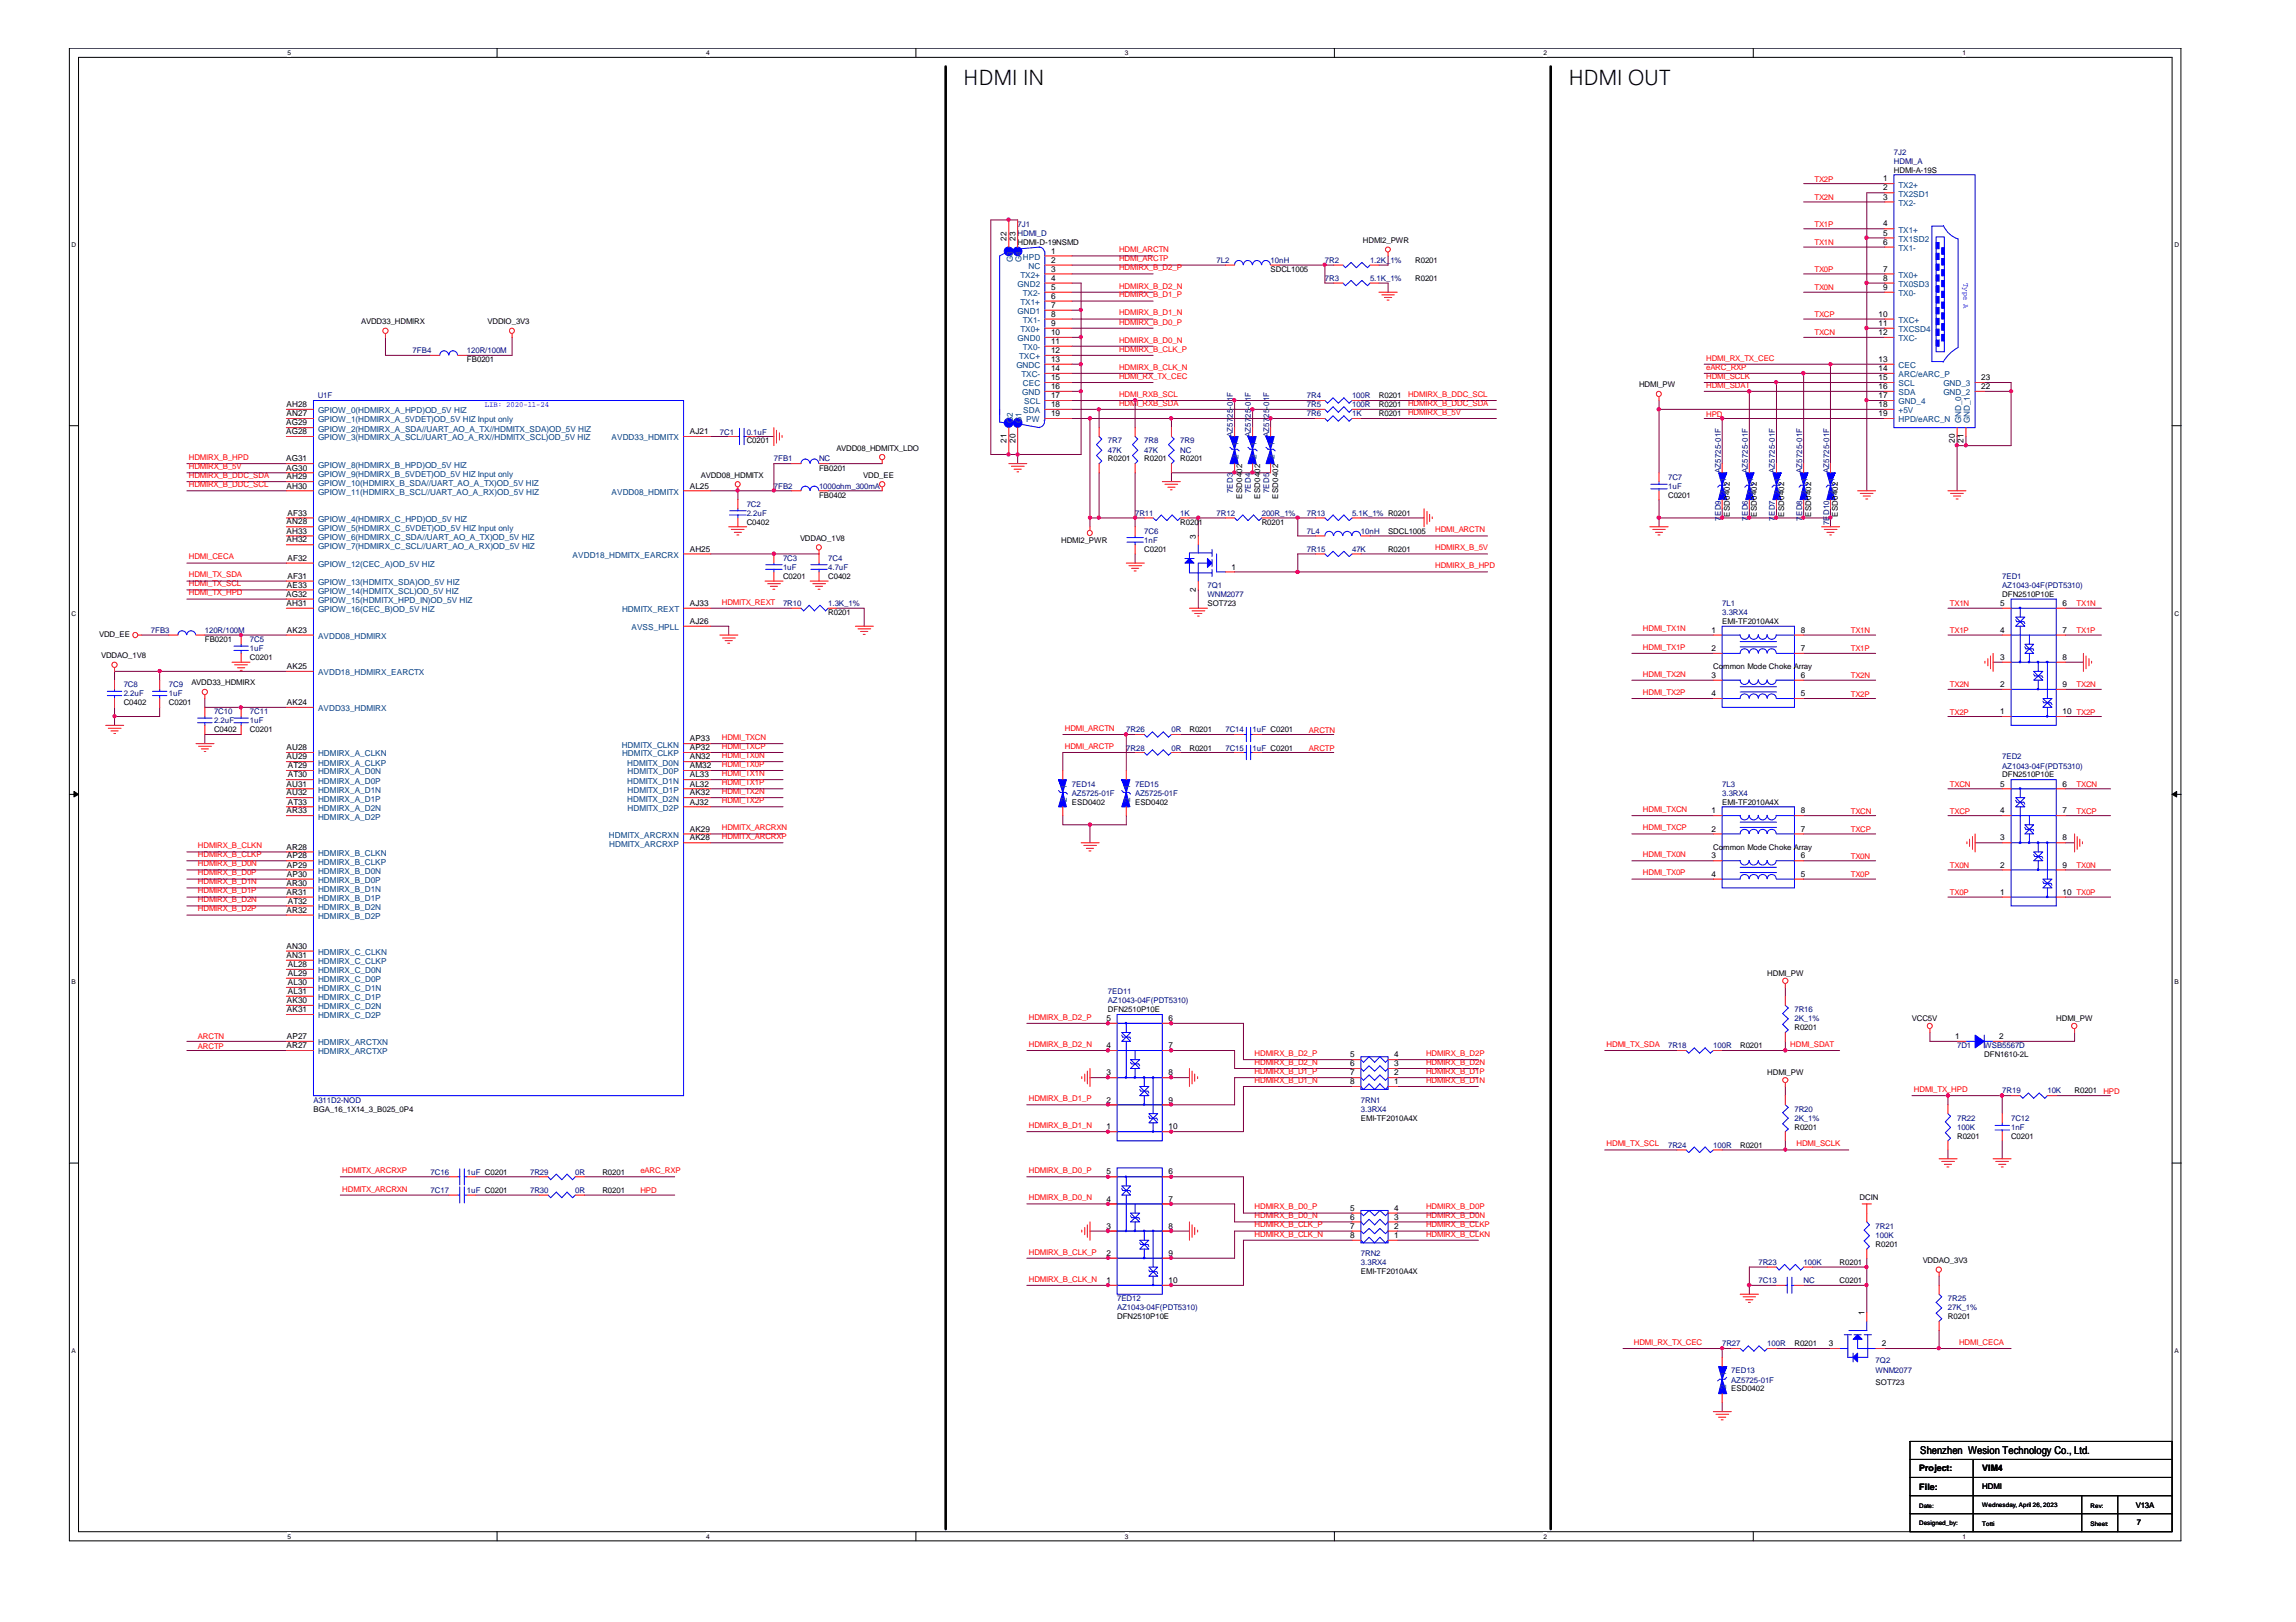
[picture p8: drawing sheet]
<svg xmlns="http://www.w3.org/2000/svg" width="297mm" height="210mm" viewBox="0 0 297 210" stroke-linecap="round" stroke-linejoin="round" font-family="sans-serif">
<defs><g id="words">
<g font-size="2.8">
<text x="124.7" y="10.9">HDMI IN</text>
<text x="202.9" y="10.9">HDMI OUT</text>
</g>
<text font-size="1.4" x="248.4" y="188.2">Shenzhen Wesion Technology Co., Ltd.</text>
<g font-size="1.1">
<text x="243.6" y="23.5">1</text>
<text x="243.6" y="24.7">2</text>
<text x="243.6" y="25.8">3</text>
<text x="243.6" y="29.3">4</text>
<text x="130.2" y="31.2" transform="rotate(-90 130.2 31.2)">22</text>
<text x="131.4" y="31.2" transform="rotate(-90 131.4 31.2)">23</text>
<text x="136" y="32.8">1</text>
<text x="136" y="34">2</text>
<text x="136" y="35.2">3</text>
<text x="243.6" y="30.5">5</text>
<text x="243.6" y="31.7">6</text>
<text x="243.6" y="35.2">7</text>
<text x="136" y="36.3">4</text>
<text x="136" y="37.5">5</text>
<text x="136" y="38.7">6</text>
<text x="136" y="39.8">7</text>
<text x="136" y="41">8</text>
<text x="243" y="41">10</text>
<text x="243.6" y="36.3">8</text>
<text x="243.6" y="37.5">9</text>
<text x="136" y="42.2">9</text>
<text x="136" y="43.4">10</text>
<text x="136" y="44.5">11</text>
<text x="136" y="45.7">12</text>
<text x="136" y="46.8">13</text>
<text x="243" y="42.2">11</text>
<text x="243" y="43.4">12</text>
<text x="243" y="46.8">13</text>
<text x="37.1" y="52.7">AH28</text>
<text x="37.1" y="53.9">AN27</text>
<text x="136" y="48">14</text>
<text x="136" y="49.2">15</text>
<text x="136" y="50.3">16</text>
<text x="136" y="51.5">17</text>
<text x="136" y="52.7">18</text>
<text x="136" y="53.9">19</text>
<text x="243" y="48">14</text>
<text x="243" y="49.2">15</text>
<text x="243" y="50.3">16</text>
<text x="243" y="51.5">17</text>
<text x="243" y="52.7">18</text>
<text x="243" y="53.9">19</text>
<text x="256.3" y="50.3">22</text>
<text x="256.3" y="49.2">23</text>
<text x="37" y="55">AG29</text>
<text x="37" y="56.2">AG28</text>
<text x="37" y="59.7">AG31</text>
<text x="89.2" y="56.2">AJ21</text>
<text x="130.2" y="57.3" transform="rotate(-90 130.2 57.3)">21</text>
<text x="131.4" y="57.3" transform="rotate(-90 131.4 57.3)">20</text>
<text x="252.9" y="57.3" transform="rotate(-90 252.9 57.3)">20</text>
<text x="254" y="57.3" transform="rotate(-90 254 57.3)">21</text>
<text x="37" y="60.9">AG30</text>
<text x="37.1" y="62">AH29</text>
<text x="37.1" y="63.2">AH30</text>
<text x="89.2" y="63.2">AL25</text>
<text x="37.1" y="67.9">AN28</text>
<text x="37.1" y="69.1">AH33</text>
<text x="37.1" y="70.2">AH32</text>
<text x="37.2" y="66.7">AF33</text>
<text x="89.2" y="71.4">AH25</text>
<text x="154.7" y="69.7" transform="rotate(-90 154.7 69.7)">3</text>
<text x="37" y="77.2">AG32</text>
<text x="37.1" y="76">AE33</text>
<text x="37.2" y="72.6">AF32</text>
<text x="37.2" y="74.9">AF31</text>
<text x="154.7" y="76.6" transform="rotate(-90 154.7 76.6)">2</text>
<text x="159.3" y="73.7">1</text>
<text x="37.1" y="78.4">AH31</text>
<text x="37.1" y="81.9">AK23</text>
<text x="89.2" y="78.4">AJ33</text>
<text x="89.2" y="80.7">AJ26</text>
<text x="221.4" y="81.9">1</text>
<text x="233" y="81.9">8</text>
<text x="258.8" y="81.9">4</text>
<text x="258.8" y="78.4">5</text>
<text x="266.8" y="81.9">7</text>
<text x="266.8" y="78.4">6</text>
<text x="37.1" y="86.6">AK25</text>
<text x="221.4" y="84.3">2</text>
<text x="221.4" y="87.7">3</text>
<text x="233" y="84.3">7</text>
<text x="233" y="87.7">6</text>
<text x="258.8" y="88.9">2</text>
<text x="258.8" y="85.4">3</text>
<text x="266.8" y="88.9">9</text>
<text x="266.8" y="85.4">8</text>
<text x="37.1" y="91.2">AK24</text>
<text x="89.2" y="95.9">AP33</text>
<text x="221.4" y="90.1">4</text>
<text x="233" y="90.1">5</text>
<text x="258.8" y="92.4">1</text>
<text x="266.8" y="92.4">10 TX2P</text>
<text x="37.1" y="97.1">AU28</text>
<text x="37.1" y="98.3">AU29</text>
<text x="37.1" y="101.8">AU31</text>
<text x="37.3" y="99.4">AT29</text>
<text x="37.3" y="100.6">AT30</text>
<text x="89.2" y="97.1">AP32</text>
<text x="89.2" y="98.3">AN32</text>
<text x="89.2" y="100.6">AL33</text>
<text x="89.2" y="99.4">AM32</text>
<text x="89.2" y="101.8">AL32</text>
<text x="258.8" y="101.8">5</text>
<text x="266.8" y="101.8">6</text>
<text x="37.1" y="102.9">AU32</text>
<text x="37.1" y="105.3">AR33</text>
<text x="37.3" y="104.1">AT33</text>
<text x="89.2" y="102.9">AK32</text>
<text x="89.2" y="107.6">AK29</text>
<text x="89.2" y="104.1">AJ32</text>
<text x="221.4" y="105.3">1</text>
<text x="221.4" y="107.6">2</text>
<text x="233" y="107.6">7</text>
<text x="233" y="105.3">8</text>
<text x="258.8" y="105.3">4</text>
<text x="266.8" y="105.3">7</text>
<text x="37.1" y="110">AR28</text>
<text x="37.1" y="111.1">AP28</text>
<text x="37.1" y="112.3">AP29</text>
<text x="37.1" y="113.5">AP30</text>
<text x="89.2" y="108.8">AK28</text>
<text x="221.4" y="111.1">3</text>
<text x="221.4" y="113.5">4</text>
<text x="233" y="113.5">5</text>
<text x="233" y="111.1">6</text>
<text x="258.8" y="112.3">2</text>
<text x="258.8" y="108.8">3</text>
<text x="266.8" y="112.3">9</text>
<text x="266.8" y="108.8">8</text>
<text x="37.1" y="114.6">AR30</text>
<text x="37.1" y="115.8">AR31</text>
<text x="37.1" y="118.1">AR32</text>
<text x="37.3" y="116.9">AT32</text>
<text x="258.8" y="115.8">1</text>
<text x="266.8" y="115.8">10 TX0P</text>
<text x="37.1" y="122.8">AN30</text>
<text x="37.1" y="124">AN31</text>
<text x="37.3" y="125.2">AL28</text>
<text x="37.1" y="129.8">AK30</text>
<text x="37.1" y="131">AK31</text>
<text x="37.3" y="126.3">AL29</text>
<text x="37.3" y="127.5">AL30</text>
<text x="37.3" y="128.6">AL31</text>
<text x="37.1" y="135.7">AR27</text>
<text x="37.1" y="134.5">AP27</text>
<text x="143.1" y="135.7">4</text>
<text x="143.1" y="132.1">5</text>
<text x="151.2" y="135.7">7</text>
<text x="151.2" y="132.1">6</text>
<text x="174.7" y="136.8">5</text>
<text x="174.7" y="138">6</text>
<text x="180.4" y="138">3</text>
<text x="180.4" y="136.8">4</text>
<text x="252.9" y="134.5">1</text>
<text x="258.7" y="134.5">2</text>
<text x="143.1" y="142.7">2</text>
<text x="143.1" y="139.2">3</text>
<text x="151.2" y="142.7">9</text>
<text x="151.2" y="139.2">8</text>
<text x="174.7" y="139.2">7</text>
<text x="174.7" y="140.3">8</text>
<text x="180.4" y="140.3">1</text>
<text x="180.4" y="139.2">2</text>
<text x="143.1" y="146.1">1</text>
<text x="151.2" y="146.1">10</text>
<text x="143.1" y="155.5">4</text>
<text x="143.1" y="152">5</text>
<text x="151.2" y="155.5">7</text>
<text x="151.2" y="152">6</text>
<text x="143.1" y="159">3</text>
<text x="151.2" y="159">8</text>
<text x="174.7" y="156.7">5</text>
<text x="174.7" y="157.8">6</text>
<text x="174.7" y="159">7</text>
<text x="174.7" y="160.2">8</text>
<text x="180.4" y="160.2">1</text>
<text x="180.4" y="159">2</text>
<text x="180.4" y="157.8">3</text>
<text x="180.4" y="156.7">4</text>
<text x="143.1" y="166">1</text>
<text x="143.1" y="162.5">2</text>
<text x="151.2" y="166">10</text>
<text x="151.2" y="162.5">9</text>
<text x="241.2" y="170.2" transform="rotate(-90 241.2 170.2)">1</text>
<text x="236.6" y="174.2">3</text>
<text x="243.5" y="174.2">2</text>
<text x="248.3" y="190.4">Project:</text>
<text x="256.5" y="190.4">VIM4</text>
<text x="248.3" y="192.8">File:</text>
</g>
<g font-size="1.1" fill="#004080">
<text x="245.6" y="24.3">TX2+</text>
<text x="245.6" y="25.5">TX2SD1</text>
<text x="245.6" y="26.6">TX2-</text>
<text x="131" y="34" transform="rotate(-90 131 34)">G3</text>
<text x="132" y="36">TX2+</text>
<text x="132.2" y="34" transform="rotate(-90 132.2 34)">G4</text>
<text x="132.3" y="33.6">HPD</text>
<text x="133.1" y="34.8">NC</text>
<text x="245.6" y="30.1">TX1+</text>
<text x="245.6" y="31.3">TX1SD2</text>
<text x="245.6" y="32.5">TX1-</text>
<text x="245.6" y="36">TX0+</text>
<text x="131.7" y="37.1">GND2</text>
<text x="131.7" y="40.7">GND1</text>
<text x="132" y="39.5">TX1+</text>
<text x="132.3" y="38.3">TX2-</text>
<text x="132.3" y="41.8">TX1-</text>
<text x="245.6" y="37.1">TX0SD3</text>
<text x="245.6" y="38.3">TX0-</text>
<text x="245.6" y="41.8">TXC+</text>
<text x="131.5" y="47.6">GNDC</text>
<text x="131.7" y="44.2">GND0</text>
<text x="131.9" y="46.5">TXC+</text>
<text x="132" y="43">TX0+</text>
<text x="132.3" y="45.3">TX0-</text>
<text x="245.6" y="43">TXCSD4</text>
<text x="245.6" y="44.2">TXC-</text>
<text x="245.6" y="47.6">CEC</text>
<text x="41.1" y="53.5">GPIOW_0(HDMIRX_A_HPD)OD_5V HIZ</text>
<text x="132.2" y="48.8">TXC-</text>
<text x="132.2" y="51.2">GND</text>
<text x="132.3" y="50">CEC</text>
<text x="132.4" y="53.5">SDA</text>
<text x="132.5" y="52.3">SCL</text>
<text x="245.6" y="48.8">ARC/eARC_P</text>
<text x="245.6" y="50">SCL</text>
<text x="245.6" y="51.2">SDA</text>
<text x="245.6" y="52.3">GND_4</text>
<text x="245.6" y="53.5">+5V</text>
<text x="251.4" y="51.2">GND_2</text>
<text x="251.4" y="50">GND_3</text>
<text x="41.1" y="54.7">GPIOW_1(HDMIRX_A_5VDET)OD_5V HIZ Input only</text>
<text x="41.1" y="55.9">GPIOW_2(HDMIRX_A_SDA//UART_AO_A_TX//HDMITX_SDA)OD_5V HIZ</text>
<text x="41.1" y="57">GPIOW_3(HDMIRX_A_SCL//UART_AO_A_RX//HDMITX_SCL)OD_5V HIZ</text>
<text x="79.1" y="57">AVDD33_HDMITX</text>
<text x="131" y="54.8" transform="rotate(-90 131 54.8)">G2</text>
<text x="132.2" y="54.8" transform="rotate(-90 132.2 54.8)">G1</text>
<text x="132.8" y="54.7">PW</text>
<text x="160.2" y="59.4" transform="rotate(-90 160.2 59.4)">2</text>
<text x="160.2" y="57.7" transform="rotate(-90 160.2 57.7)">1</text>
<text x="162.6" y="59.4" transform="rotate(-90 162.6 59.4)">2</text>
<text x="162.6" y="57.7" transform="rotate(-90 162.6 57.7)">1</text>
<text x="164.9" y="59.4" transform="rotate(-90 164.9 59.4)">2</text>
<text x="164.9" y="57.7" transform="rotate(-90 164.9 57.7)">1</text>
<text x="245.6" y="54.7">HPD/eARC_N</text>
<text x="253.7" y="54.8" transform="rotate(-90 253.7 54.8)">GND_0</text>
<text x="254.8" y="54.8" transform="rotate(-90 254.8 54.8)">GND_1</text>
<text x="41.1" y="60.5">GPIOW_8(HDMIRX_B_HPD)OD_5V HIZ</text>
<text x="41.1" y="61.7">GPIOW_9(HDMIRX_B_5VDET)OD_5V HIZ Input only</text>
<text x="41.1" y="62.8">GPIOW_10(HDMIRX_B_SDA//UART_AO_A_TX)OD_5V HIZ</text>
<text x="41.1" y="64">GPIOW_11(HDMIRX_B_SCL//UART_AO_A_RX)OD_5V HIZ</text>
<text x="79.1" y="64">AVDD08_HDMITX</text>
<text x="223.3" y="64.1" transform="rotate(-90 223.3 64.1)">2</text>
<text x="223.3" y="62.4" transform="rotate(-90 223.3 62.4)">1</text>
<text x="226.8" y="64.1" transform="rotate(-90 226.8 64.1)">2</text>
<text x="226.8" y="62.4" transform="rotate(-90 226.8 62.4)">1</text>
<text x="230.3" y="64.1" transform="rotate(-90 230.3 64.1)">2</text>
<text x="230.3" y="62.4" transform="rotate(-90 230.3 62.4)">1</text>
<text x="233.8" y="64.1" transform="rotate(-90 233.8 64.1)">2</text>
<text x="233.8" y="62.4" transform="rotate(-90 233.8 62.4)">1</text>
<text x="237.3" y="64.1" transform="rotate(-90 237.3 64.1)">2</text>
<text x="237.3" y="62.4" transform="rotate(-90 237.3 62.4)">1</text>
<text x="41.1" y="67.5">GPIOW_4(HDMIRX_C_HPD)OD_5V HIZ</text>
<text x="41.1" y="68.7">GPIOW_5(HDMIRX_C_5VDET)OD_5V HIZ Input only</text>
<text x="41.1" y="69.9">GPIOW_6(HDMIRX_C_SDA//UART_AO_A_TX)OD_5V HIZ</text>
<text x="41.1" y="71">GPIOW_7(HDMIRX_C_SCL//UART_AO_A_RX)OD_5V HIZ</text>
<text x="41.1" y="73.4">GPIOW_12(CEC_A)OD_5V HIZ</text>
<text x="41.1" y="75.7">GPIOW_13(HDMITX_SDA)OD_5V HIZ</text>
<text x="41.1" y="76.8">GPIOW_14(HDMITX_SCL)OD_5V HIZ</text>
<text x="74.1" y="72.2">AVDD18_HDMITX_EARCRX</text>
<text x="41.1" y="78">GPIOW_15(HDMITX_HPD_IN)OD_5V HIZ</text>
<text x="41.1" y="79.2">GPIOW_16(CEC_B)OD_5V HIZ</text>
<text x="41.1" y="82.7">AVDD08_HDMIRX</text>
<text x="80.5" y="79.2">HDMITX_REXT</text>
<text x="81.7" y="81.5">AVSS_HPLL</text>
<text x="41.1" y="87.4">AVDD18_HDMIRX_EARCTX</text>
<text x="41.1" y="92">AVDD33_HDMIRX</text>
<text x="41.1" y="97.9">HDMIRX_A_CLKN</text>
<text x="41.1" y="99.1">HDMIRX_A_CLKP</text>
<text x="41.1" y="100.2">HDMIRX_A_D0N</text>
<text x="41.1" y="101.4">HDMIRX_A_D0P</text>
<text x="80.4" y="96.7">HDMITX_CLKN</text>
<text x="80.5" y="97.9">HDMITX_CLKP</text>
<text x="81.2" y="99.1">HDMITX_D0N</text>
<text x="81.2" y="101.4">HDMITX_D1N</text>
<text x="81.2" y="100.2">HDMITX_D0P</text>
<text x="41.1" y="102.6">HDMIRX_A_D1N</text>
<text x="41.1" y="103.7">HDMIRX_A_D1P</text>
<text x="41.1" y="106.1">HDMIRX_A_D2P</text>
<text x="41.1" y="104.9">HDMIRX_A_D2N</text>
<text x="81.2" y="103.7">HDMITX_D2N</text>
<text x="81.2" y="102.6">HDMITX_D1P</text>
<text x="81.2" y="104.9">HDMITX_D2P</text>
<text x="138" y="103.8" transform="rotate(-90 138 103.8)">2</text>
<text x="138" y="102.1" transform="rotate(-90 138 102.1)">1</text>
<text x="146.2" y="103.8" transform="rotate(-90 146.2 103.8)">2</text>
<text x="146.2" y="102.1" transform="rotate(-90 146.2 102.1)">1</text>
<text x="41.1" y="110.8">HDMIRX_B_CLKN</text>
<text x="41.1" y="111.9">HDMIRX_B_CLKP</text>
<text x="41.1" y="113.1">HDMIRX_B_D0N</text>
<text x="78.8" y="108.4">HDMITX_ARCRXN</text>
<text x="78.8" y="109.6">HDMITX_ARCRXP</text>
<text x="41.1" y="114.3">HDMIRX_B_D0P</text>
<text x="41.1" y="115.4">HDMIRX_B_D1N</text>
<text x="41.1" y="116.6">HDMIRX_B_D1P</text>
<text x="41.1" y="117.7">HDMIRX_B_D2N</text>
<text x="41.1" y="118.9">HDMIRX_B_D2P</text>
<text x="41.1" y="123.6">HDMIRX_C_CLKN</text>
<text x="41.1" y="124.8">HDMIRX_C_CLKP</text>
<text x="41.1" y="126">HDMIRX_C_D0N</text>
<text x="41.1" y="127.1">HDMIRX_C_D0P</text>
<text x="41.1" y="128.3">HDMIRX_C_D1N</text>
<text x="41.1" y="129.4">HDMIRX_C_D1P</text>
<text x="41.1" y="130.6">HDMIRX_C_D2N</text>
<text x="41.1" y="131.8">HDMIRX_C_D2P</text>
<text x="41.1" y="135.3">HDMIRX_ARCTXN</text>
<text x="41.1" y="136.5">HDMIRX_ARCTXP</text>
<text x="223.3" y="179.8" transform="rotate(-90 223.3 179.8)">2</text>
<text x="223.3" y="178" transform="rotate(-90 223.3 178)">1</text>
</g>
<g font-size="1" fill="#f00">
<text x="234.7" y="23.5">TX2P</text>
<text x="234.7" y="29.4">TX1P</text>
<text x="234.7" y="25.9">TX2N</text>
<text x="144.8" y="33.8">HDMI_ARCTP</text>
<text x="144.8" y="35">HDMIRX_B_D2_P</text>
<text x="144.8" y="32.7">HDMI_ARCTN</text>
<text x="234.7" y="31.7">TX1N</text>
<text x="234.7" y="35.2">TX0P</text>
<text x="144.8" y="40.8">HDMIRX_B_D1_N</text>
<text x="144.8" y="37.4">HDMIRX_B_D2_N</text>
<text x="144.8" y="38.5">HDMIRX_B_D1_P</text>
<text x="234.7" y="37.6">TX0N</text>
<text x="234.7" y="41">TXCP</text>
<text x="144.8" y="42">HDMIRX_B_D0_P</text>
<text x="144.8" y="47.9">HDMIRX_B_CLK_N</text>
<text x="144.8" y="45.5">HDMIRX_B_CLK_P</text>
<text x="144.8" y="44.3">HDMIRX_B_D0_N</text>
<text x="220.7" y="46.7">HDMI_RX_TX_CEC</text>
<text x="220.7" y="47.9">eARC_RXP</text>
<text x="234.7" y="43.4">TXCN</text>
<text x="144.8" y="52.5">HDM</text>
<text x="144.8" y="51.4">HDMI_RXB_SCL</text>
<text x="144.8" y="49">HDMI_RX_TX_CEC</text>
<text x="147" y="52.5">I_RXB_SDA</text>
<text x="182.2" y="51.4">HDMIRX_B_DDC_SCL</text>
<text x="182.2" y="52.5">HDMIRX_B_DDC_SDA</text>
<text x="182.2" y="53.7">HDMIRX_B_5V</text>
<text x="220.7" y="50.2">HDMI_SDAT</text>
<text x="220.7" y="49">HDMI_SCLK</text>
<text x="220.7" y="53.9">HPD</text>
<text x="24.4" y="59.5">HDMIRX_B_HPD</text>
<text x="24.4" y="61.9">HDMIRX_B_DDC_SDA</text>
<text x="24.4" y="60.7">HDMIRX_B_5V</text>
<text x="24.4" y="63">HDMIRX_B_DDC_SCL</text>
<text x="185.7" y="68.9">HDMI_ARCTN</text>
<text x="185.7" y="71.2">HDMIRX_B_5V</text>
<text x="24.4" y="75.9">HDMI_TX_SCL</text>
<text x="24.4" y="74.7">HDMI_TX_SDA</text>
<text x="24.4" y="77.1">HDMI_TX_HPD</text>
<text x="24.4" y="72.4">HDMI_CECA</text>
<text x="185.7" y="73.5">HDMIRX_B_HPD</text>
<text x="93.4" y="78.2">HDMITX_REXT</text>
<text x="212.6" y="81.7">HDMI_TX1N</text>
<text x="239.4" y="81.9">TX1N</text>
<text x="252.3" y="78.5">TX1N</text>
<text x="252.3" y="81.9">TX1P</text>
<text x="268.6" y="78.5">TX1N</text>
<text x="268.6" y="81.9">TX1P</text>
<text x="212.6" y="84.1">HDMI_TX1P</text>
<text x="212.6" y="87.6">HDMI_TX2N</text>
<text x="212.6" y="89.9">HDMI_TX2P</text>
<text x="239.4" y="84.3">TX1P</text>
<text x="239.4" y="87.8">TX2N</text>
<text x="252.3" y="89">TX2N</text>
<text x="268.6" y="89">TX2N</text>
<text x="93.4" y="95.8">HDMI_TXCN</text>
<text x="137.8" y="94.6">HDMI_ARCTN</text>
<text x="169.3" y="94.8">ARCTN</text>
<text x="239.4" y="90.1">TX2P</text>
<text x="252.3" y="92.5">TX2P</text>
<text x="93.4" y="98.1">HDMI_TX0N</text>
<text x="93.4" y="99.2">HDMI_TX0P</text>
<text x="93.4" y="100.4">HDMI_TX1N</text>
<text x="93.4" y="101.6">HDMI_TX1P</text>
<text x="93.4" y="96.9">HDMI_TXCP</text>
<text x="137.8" y="96.9">HDMI_ARCTP</text>
<text x="169.3" y="97.1">ARCTP</text>
<text x="252.3" y="101.8">TXCN</text>
<text x="268.6" y="101.8">TXCN</text>
<text x="93.4" y="107.5">HDMITX_ARCRXN</text>
<text x="93.4" y="102.8">HDMI_TX2N</text>
<text x="93.4" y="103.9">HDMI_TX2P</text>
<text x="212.6" y="105.1">HDMI_TXCN</text>
<text x="212.6" y="107.5">HDMI_TXCP</text>
<text x="239.4" y="105.3">TXCN</text>
<text x="239.4" y="107.7">TXCP</text>
<text x="252.3" y="105.3">TXCP</text>
<text x="268.6" y="105.3">TXCP</text>
<text x="25.6" y="110.9">HDMIRX_B_CLKP</text>
<text x="25.6" y="109.8">HDMIRX_B_CLKN</text>
<text x="25.6" y="113.3">HDMIRX_B_D0P</text>
<text x="25.6" y="112.1">HDMIRX_B_D0N</text>
<text x="93.4" y="108.6">HDMITX_ARCRXP</text>
<text x="212.6" y="110.9">HDMI_TX0N</text>
<text x="212.6" y="113.3">HDMI_TX0P</text>
<text x="239.4" y="113.5">TX0P</text>
<text x="239.4" y="111.1">TX0N</text>
<text x="252.3" y="112.3">TX0N</text>
<text x="268.6" y="112.3">TX0N</text>
<text x="25.6" y="116.8">HDMIRX_B_D2N</text>
<text x="25.6" y="114.4">HDMIRX_B_D1N</text>
<text x="25.6" y="115.6">HDMIRX_B_D1P</text>
<text x="25.6" y="118">HDMIRX_B_D2P</text>
<text x="252.3" y="115.8">TX0P</text>
<text x="133.1" y="132">HDMIRX_B_D2_P</text>
<text x="25.6" y="135.7">ARCTP</text>
<text x="25.6" y="134.5">ARCTN</text>
<text x="133.1" y="135.5">HDMIRX_B_D2_N</text>
<text x="162.3" y="137.8">HDMIRX_B_D2_N</text>
<text x="162.3" y="136.7">HDMIRX_B_D2_P</text>
<text x="184.5" y="137.8">HDMIRX_B_D2N</text>
<text x="184.5" y="136.7">HDMIRX_B_D2P</text>
<text x="207.9" y="135.5">HDMI_TX_SDA</text>
<text x="231.6" y="135.5">HDMI_SDAT</text>
<text x="133.1" y="142.5">HDMIRX_B_D1_P</text>
<text x="162.3" y="139">HDMIRX_B_D1_P</text>
<text x="162.3" y="140.1">HDMIRX_B_D1_N</text>
<text x="184.5" y="139">HDMIRX_B_D1P</text>
<text x="184.5" y="140.1">HDMIRX_B_D1N</text>
<text x="247.6" y="141.3">HDMI_TX_HPD</text>
<text x="272.1" y="141.5">HPD</text>
<text x="133.1" y="146">HDMIRX_B_D1_N</text>
<text x="207.9" y="148.4">HDMI_TX_SCL</text>
<text x="232.4" y="148.4">HDMI_SCLK</text>
<text x="44.3" y="154.2">HDMITX_ARCRXN</text>
<text x="44.3" y="151.8">HDMITX_ARCRXP</text>
<text x="82.8" y="151.8">eARC_RXP</text>
<text x="82.8" y="154.4">HPD</text>
<text x="133.1" y="151.8">HDMIRX_B_D0_P</text>
<text x="133.1" y="155.3">HDMIRX_B_D0_N</text>
<text x="162.3" y="157.7">HDMIRX_B_D0_N</text>
<text x="162.3" y="158.8">HDMIRX_B_CLK_P</text>
<text x="162.3" y="156.5">HDMIRX_B_D0_P</text>
<text x="162.3" y="160">HDMIRX_B_CLK_N</text>
<text x="184.5" y="157.7">HDMIRX_B_D0N</text>
<text x="184.5" y="158.8">HDMIRX_B_CLKP</text>
<text x="184.5" y="156.5">HDMIRX_B_D0P</text>
<text x="184.5" y="160">HDMIRX_B_CLKN</text>
<text x="133.1" y="162.4">HDMIRX_B_CLK_P</text>
<text x="133.1" y="165.9">HDMIRX_B_CLK_N</text>
<text x="211.4" y="174">HDMI_RX_TX_CEC</text>
<text x="253.4" y="174">HDMI_CECA</text>
</g>
<g font-size="1" fill="#000080">
<text x="245" y="20">7J2</text>
<text x="245" y="21.2">HDMI_A</text>
<text x="131.7" y="29.4">7J1</text>
<text x="131.7" y="30.5">HDMI_D</text>
<text x="157.4" y="34">7L2</text>
<text x="164.4" y="34">10nH</text>
<text x="171.4" y="34">7R2</text>
<text x="177.2" y="34">1.2K_1%</text>
<text x="171.4" y="36.3">7R3</text>
<text x="177.2" y="36.3">5.1K_1%</text>
<text x="53.4" y="45.7">7FB4</text>
<text x="60.4" y="45.7">120R/100M</text>
<text x="41.1" y="51.5">U1F</text>
<text x="159.5" y="52.9" transform="rotate(-90 159.5 52.9)">-01F</text>
<text x="161.8" y="52.9" transform="rotate(-90 161.8 52.9)">-01F</text>
<text x="164.2" y="52.9" transform="rotate(-90 164.2 52.9)">-01F</text>
<text x="169.1" y="51.5">7R4</text>
<text x="169.1" y="52.7">7R5</text>
<text x="169.1" y="53.9">7R6</text>
<text x="174.9" y="51.5">100R</text>
<text x="174.9" y="52.7">100R</text>
<text x="174.9" y="53.9">1K</text>
<text x="93.1" y="56.2">7C1</text>
<text x="96.6" y="56.2">0.1uF</text>
<text x="100.1" y="59.7">7FB1</text>
<text x="106" y="59.7">NC</text>
<text x="143.3" y="57.4">7R7</text>
<text x="143.3" y="58.6">47K</text>
<text x="148" y="57.4">7R8</text>
<text x="148" y="58.6">47K</text>
<text x="152.7" y="57.4">7R9</text>
<text x="152.7" y="58.6">NC</text>
<text x="159.5" y="56.6" transform="rotate(-90 159.5 56.6)">AZ5725</text>
<text x="161.8" y="56.6" transform="rotate(-90 161.8 56.6)">AZ5725</text>
<text x="164.2" y="56.6" transform="rotate(-90 164.2 56.6)">AZ5725</text>
<text x="96.6" y="65.5">7C2</text>
<text x="100.1" y="63.2">7FB2</text>
<text x="106" y="63.2">1000ohm_300mA</text>
<text x="159.5" y="63.9" transform="rotate(-90 159.5 63.9)">7ED3</text>
<text x="161.8" y="63.9" transform="rotate(-90 161.8 63.9)">7ED4</text>
<text x="164.2" y="63.9" transform="rotate(-90 164.2 63.9)">7ED5</text>
<text x="215.8" y="62.1">7C7</text>
<text x="215.8" y="63.2">1uF</text>
<text x="222.6" y="61.3" transform="rotate(-90 222.6 61.3)">AZ5725-01F</text>
<text x="226.1" y="61.3" transform="rotate(-90 226.1 61.3)">AZ5725-01F</text>
<text x="229.6" y="61.3" transform="rotate(-90 229.6 61.3)">AZ5725-01F</text>
<text x="233.1" y="61.3" transform="rotate(-90 233.1 61.3)">AZ5725-01F</text>
<text x="236.6" y="61.3" transform="rotate(-90 236.6 61.3)">AZ5725-01F</text>
<text x="96.6" y="66.7">2.2uF</text>
<text x="146.9" y="66.7">7R11</text>
<text x="148" y="69.1">7C6</text>
<text x="148" y="70.2">1nF</text>
<text x="152.7" y="66.7">1K</text>
<text x="157.4" y="66.7">7R12</text>
<text x="163.2" y="66.7">200R_1%</text>
<text x="169.1" y="66.7">7R13</text>
<text x="169.1" y="69.1">7L4</text>
<text x="169.1" y="71.4">7R15</text>
<text x="174.9" y="66.7">5.1K_1% R0201</text>
<text x="174.9" y="71.4">47K</text>
<text x="176.1" y="69.1">10nH</text>
<text x="222.6" y="67.4" transform="rotate(-90 222.6 67.4)">7</text>
<text x="222.6" y="66.8" transform="rotate(-90 222.6 66.8)">ED9</text>
<text x="226.1" y="67.4" transform="rotate(-90 226.1 67.4)">7</text>
<text x="226.1" y="66.8" transform="rotate(-90 226.1 66.8)">ED6</text>
<text x="229.6" y="67.4" transform="rotate(-90 229.6 67.4)">7</text>
<text x="229.6" y="66.8" transform="rotate(-90 229.6 66.8)">ED7</text>
<text x="233.1" y="67.4" transform="rotate(-90 233.1 67.4)">7</text>
<text x="233.1" y="66.8" transform="rotate(-90 233.1 66.8)">ED8</text>
<text x="236.6" y="68" transform="rotate(-90 236.6 68)">7ED10</text>
<text x="101.3" y="72.6">7C3</text>
<text x="101.3" y="73.8">1uF</text>
<text x="107.1" y="72.6">7C4</text>
<text x="107.1" y="73.8">4.7uF</text>
<text x="156.2" y="76.1">7Q1</text>
<text x="156.2" y="77.2">WNM2077</text>
<text x="259" y="74.9">7ED1</text>
<text x="259" y="76.1">AZ1043-04F(PDT5310)</text>
<text x="19.5" y="81.9">7FB3</text>
<text x="26.5" y="81.9">120R/100M</text>
<text x="32.3" y="83.1">7C5</text>
<text x="101.3" y="78.4">7R10</text>
<text x="107.1" y="78.4">1.3K_1%</text>
<text x="222.8" y="78.4">7L1</text>
<text x="222.8" y="79.6">3.3RX4</text>
<text x="16" y="88.9">7C8</text>
<text x="21.8" y="88.9">7C9</text>
<text x="32.3" y="84.3">1uF</text>
<text x="16" y="90.1">2.2uF</text>
<text x="21.8" y="90.1">1uF</text>
<text x="27.7" y="92.4">7C10</text>
<text x="27.7" y="93.6">2.2uF</text>
<text x="32.3" y="92.4">7C11</text>
<text x="32.3" y="93.6">1uF</text>
<text x="145.7" y="94.8">7R26</text>
<text x="151.6" y="94.8">0R</text>
<text x="158.5" y="94.8">7C14</text>
<text x="162.1" y="94.8">1uF C0201</text>
<text x="138.7" y="101.8">7ED14</text>
<text x="145.7" y="97.1">7R28</text>
<text x="146.9" y="101.8">7ED15</text>
<text x="151.6" y="97.1">0R</text>
<text x="158.5" y="97.1">7C15</text>
<text x="162.1" y="97.1">1uF C0201</text>
<text x="222.8" y="101.8">7L3</text>
<text x="259" y="98.3">7ED2</text>
<text x="259" y="99.5">AZ1043-04F(PDT5310)</text>
<text x="138.7" y="103">AZ5725-01F</text>
<text x="146.9" y="103">AZ5725-01F</text>
<text x="222.8" y="103">3.3RX4</text>
<text x="143.3" y="128.7">7ED11</text>
<text x="143.3" y="129.8">AZ1043-04F(PDT5310)</text>
<text x="232.2" y="131">7R16</text>
<text x="215.8" y="135.7">7R18</text>
<text x="221.7" y="135.7">100R</text>
<text x="232.2" y="132.2">2K_1%</text>
<text x="253.2" y="135.7">7D1</text>
<text x="256.7" y="135.7">WSB5567D</text>
<text x="40.6" y="142.7">A311D2-NOD</text>
<text x="176.1" y="142.7">7RN1</text>
<text x="176.1" y="143.9">3.3RX4</text>
<text x="232.2" y="143.9">7R20</text>
<text x="259" y="141.5">7R19</text>
<text x="264.9" y="141.5">10K</text>
<text x="215.8" y="148.5">7R24</text>
<text x="221.7" y="148.5">100R</text>
<text x="232.2" y="145">2K_1%</text>
<text x="253.2" y="145">7R22</text>
<text x="253.2" y="146.2">100K</text>
<text x="260.2" y="145">7C12</text>
<text x="260.2" y="146.2">1nF</text>
<text x="55.7" y="152">7C16</text>
<text x="55.7" y="154.4">7C17</text>
<text x="60.4" y="152">1uF C0201</text>
<text x="60.4" y="154.4">1uF C0201</text>
<text x="68.6" y="154.4">7R30</text>
<text x="68.6" y="152">7R29</text>
<text x="74.4" y="154.4">0R</text>
<text x="74.4" y="152">0R</text>
<text x="242.7" y="159">7R21</text>
<text x="242.7" y="160.2">100K</text>
<text x="176.1" y="162.5">7RN2</text>
<text x="176.1" y="163.7">3.3RX4</text>
<text x="227.5" y="166">7C13</text>
<text x="227.5" y="163.7">7R23</text>
<text x="233.3" y="166">NC</text>
<text x="233.3" y="163.7">100K</text>
<text x="144.5" y="168.4">7ED12</text>
<text x="144.5" y="169.6">AZ1043-04F(PDT5310)</text>
<text x="252" y="168.4">7R25</text>
<text x="252" y="169.6">27K_1%</text>
<text x="222.8" y="174.2">7R27</text>
<text x="224" y="177.7">7ED13</text>
<text x="224" y="178.9">AZ5725-01F</text>
<text x="228.6" y="174.2">100R</text>
<text x="242.7" y="176.3">7Q2</text>
<text x="242.7" y="177.7">WNM2077</text>
</g>
<g font-size="1">
<text x="245" y="22.3">HDMI-A-19S</text>
<text x="131.7" y="31.7">HDMI-D-19NSMD</text>
<text x="164.4" y="35.2">SDCL1005</text>
<text x="176.3" y="31.4">HDMI2_PWR</text>
<text x="183.1" y="34">R0201</text>
<text x="46.7" y="42">AVDD33_HDMIRX</text>
<text x="63.1" y="42">VDDIO_3V3</text>
<text x="183.1" y="36.3">R0201</text>
<text x="60.4" y="46.9">FB0201</text>
<text x="178.4" y="51.5">R0201</text>
<text x="178.4" y="52.7">R0201</text>
<text x="178.4" y="53.9">R0201</text>
<text x="212" y="50.1">HDMI_PW</text>
<text x="96.6" y="57.4">C0201</text>
<text x="108.2" y="58.3">AVDD08_HDMITX_LDO</text>
<text x="143.3" y="59.7">R0201</text>
<text x="148" y="59.7">R0201</text>
<text x="152.7" y="59.7">R0201</text>
<text x="90.7" y="61.8">AVDD08_HDMITX</text>
<text x="106" y="64.4">FB0402</text>
<text x="106" y="60.9">FB0201</text>
<text x="111.7" y="61.8">VDD_EE</text>
<text x="160.7" y="64.6" transform="rotate(-90 160.7 64.6)">ESD0402</text>
<text x="163" y="64.6" transform="rotate(-90 163 64.6)">ESD0402</text>
<text x="165.4" y="64.6" transform="rotate(-90 165.4 64.6)">ESD0402</text>
<text x="215.8" y="64.4">C0201</text>
<text x="96.6" y="67.9">C0402</text>
<text x="103.5" y="70">VDDAO_1V8</text>
<text x="137.3" y="70.2">HDMI2_PWR</text>
<text x="148" y="71.4">C0201</text>
<text x="152.7" y="67.9">R0201</text>
<text x="163.2" y="67.9">R0201</text>
<text x="179.6" y="69.1">SDCL1005</text>
<text x="179.6" y="71.4">R0201</text>
<text x="223.8" y="66.9" transform="rotate(-90 223.8 66.9)">ESD0402</text>
<text x="227.3" y="66.9" transform="rotate(-90 227.3 66.9)">ESD0402</text>
<text x="230.8" y="66.9" transform="rotate(-90 230.8 66.9)">ESD0402</text>
<text x="234.3" y="66.9" transform="rotate(-90 234.3 66.9)">ESD0402</text>
<text x="237.8" y="66.9" transform="rotate(-90 237.8 66.9)">ESD0402</text>
<text x="101.3" y="74.9">C0201</text>
<text x="107.1" y="74.9">C0402</text>
<text x="259" y="77.2">DFN2510P10E</text>
<text x="12.8" y="82.4">VDD_EE</text>
<text x="26.5" y="83.1">FB0201</text>
<text x="107.1" y="79.6">R0201</text>
<text x="156.2" y="78.4">SOT723</text>
<text x="222.8" y="80.7">EMI-TF2010A4X</text>
<text x="13.1" y="85.2">VDDAO_1V8</text>
<text x="24.8" y="88.7">AVDD33_HDMIRX</text>
<text x="32.3" y="85.4">C0201</text>
<text x="221.7" y="86.6">Co</text>
<text x="222.9" y="86.6">mmon Mode Choke Array</text>
<text x="16" y="91.3">C0402</text>
<text x="21.8" y="91.3">C0201</text>
<text x="27.7" y="94.8">C0402</text>
<text x="32.3" y="94.8">C0201</text>
<text x="153.9" y="94.8">R0201</text>
<text x="153.9" y="97.1">R0201</text>
<text x="259" y="100.6">DFN2510P10E</text>
<text x="138.7" y="104.1">ESD0402</text>
<text x="146.9" y="104.1">ESD0402</text>
<text x="222.8" y="104.1">EMI-TF2010A4X</text>
<text x="221.7" y="110">Co</text>
<text x="222.9" y="110">mmon Mode Choke Array</text>
<text x="143.3" y="131">DFN2510P10E</text>
<text x="228.6" y="126.3">HDMI_PW</text>
<text x="225.1" y="135.7">R0201</text>
<text x="232.2" y="133.3">R0201</text>
<text x="247.4" y="132.2">VCC5V</text>
<text x="256.7" y="136.8">DFN1610-2L</text>
<text x="266" y="132.2">HDMI_PW</text>
<text x="40.6" y="143.9">BGA_16_1X14_3_B025_0P4</text>
<text x="228.6" y="139.2">HDMI_PW</text>
<text x="268.4" y="141.5">R0201</text>
<text x="176.1" y="145">EMI-TF2010A4X</text>
<text x="225.1" y="148.5">R0201</text>
<text x="232.2" y="146.2">R0201</text>
<text x="253.2" y="147.3">R0201</text>
<text x="260.2" y="147.3">C0201</text>
<text x="77.9" y="154.4">R0201</text>
<text x="77.9" y="152">R0201</text>
<text x="240.6" y="155.3">DCIN</text>
<text x="242.7" y="161.4">R0201</text>
<text x="176.1" y="164.9">EMI-TF2010A4X</text>
<text x="238" y="166">C0201</text>
<text x="238" y="163.7">R0201</text>
<text x="248.8" y="163.5">VDDAO_3V3</text>
<text x="144.5" y="170.7">DFN2510P10E</text>
<text x="252" y="170.7">R0201</text>
<text x="232.2" y="174.2">R0201</text>
<text x="242.7" y="179.3">SOT723</text>
<text x="224" y="180.1">ESD0402</text>
<text x="256.5" y="192.7">HDMI</text>
<text x="276.3" y="195.1">V13A</text>
<text x="276.4" y="197.4">7</text>
</g>
<g font-size="1" fill="#00f">
<text x="254" y="36.6" transform="rotate(90 254 36.6)">Type A</text>
<text x="62.7" y="52.7">LIB: 2020-11-24</text>
</g>
<g font-size=".8">
<text x="37.2" y="7.1">5</text>
<text x="91.4" y="7.1">4</text>
<text x="145.5" y="7.1">3</text>
<text x="199.7" y="7.1">2</text>
<text x="253.9" y="7.1">1</text>
<text x="9.3" y="32">D</text>
<text x="281.3" y="32">D</text>
<text x="9.3" y="79.7">C</text>
<text x="281.3" y="79.7">C</text>
<text x="9.3" y="127.4">B</text>
<text x="281.3" y="127.4">B</text>
<text x="9.3" y="175.1">A</text>
<text x="281.3" y="175.1">A</text>
<text x="248.3" y="195.1">Date:</text>
<text x="248.3" y="197.3">Designed_by:</text>
<text x="256.5" y="195">Wednesday, April 26, 2023</text>
<text x="256.5" y="197.5">Totti</text>
<text x="270.5" y="195.1">Rev:</text>
<text x="270.5" y="197.5">Sheet:</text>
<text x="37.2" y="199.1">5</text>
<text x="91.4" y="199.1">4</text>
<text x="145.5" y="199.1">3</text>
<text x="199.7" y="199.1">2</text>
<text x="253.9" y="199.1">1</text>
</g>
</g></defs>
<path d="M9 6.2h273.2v193.2h-273.2zM10.2 7.4h270.8v190.8h-270.8z" fill="none" stroke="#000" stroke-width=".13"/>
<g fill="#fff">
<path d="M37.2 6.3h.5v1h-.5z"/>
<path d="M37.2 198.3h.5v1h-.5z"/>
</g>
<path d="M64.3 6.2v1.2M64.3 198.2v1.2" fill="none" stroke="#000" stroke-width=".13"/>
<g fill="#fff">
<path d="M91.4 6.3h.4v1h-.4z"/>
<path d="M91.4 198.3h.4v1h-.4z"/>
</g>
<path d="M118.5 6.2v1.2M118.5 198.2v1.2" fill="none" stroke="#000" stroke-width=".13"/>
<g fill="#fff">
<path d="M145.5 6.3h.5v1h-.5z"/>
<path d="M145.5 198.3h.5v1h-.5z"/>
</g>
<path d="M172.6 6.2v1.2M172.6 198.2v1.2" fill="none" stroke="#000" stroke-width=".13"/>
<g fill="#fff">
<path d="M199.7 6.3h.5v1h-.5z"/>
<path d="M199.7 198.3h.5v1h-.5z"/>
</g>
<path d="M226.8 6.2v1.2M226.8 198.2v1.2" fill="none" stroke="#000" stroke-width=".13"/>
<g fill="#fff">
<path d="M253.9 6.3h.4v1h-.4z"/>
<path d="M253.9 198.3h.4v1h-.4z"/>
<path d="M9.3 31.2h.6v1h-.6z"/>
<path d="M281.3 31.2h.6v1h-.6z"/>
<path d="M9.3 78.9h.6v1h-.6z"/>
<path d="M281.3 78.9h.6v1h-.6z"/>
</g>
<path d="M9 55.1h1.2M281 55.1h1.2" fill="none" stroke="#000" stroke-width=".13"/>
<g fill="#fff">
<path d="M9.3 126.6h.5v1h-.5z"/>
<path d="M281.3 126.6h.6v1h-.6z"/>
</g>
<path d="M9 102.8h1.2M281 102.8h1.2" fill="none" stroke="#000" stroke-width=".13"/>
<g fill="#000" stroke="#000" stroke-width=".13">
<path d="M9.6 102.4l.6 .4-.6 .3z" fill-rule="evenodd"/>
<path d="M281 102.8l.6-.4v.7z" fill-rule="evenodd"/>
</g>
<g fill="#fff">
<path d="M9.3 174.3h.5v1h-.5z"/>
<path d="M281.3 174.3h.6v1h-.6z"/>
</g>
<path d="M9 150.5h1.2M281 150.5h1.2M247.1 186.5h33.9v11.7h-33.9zM247.1 195.9h33.9M247.1 193.6h33.9M247.1 191.2h33.9M247.1 188.9h33.9M255.3 188.9v9.3M269.3 193.6v4.6M274 193.6v4.6" fill="none" stroke="#000" stroke-width=".13"/>
<path d="M122.3 8.6v189.3M200.6 8.6v189.3" fill="none" stroke="#000" stroke-width=".34"/>
<g fill="none" stroke="#800040" stroke-width=".13">
<path d="M131.7 28.5h-3.5v30.3h11.7v-22.2h-1.2M138.7 35.4h10.5M138.7 37.8h10.5M138.7 34.3h19.8M138.7 39h10.5M138.7 33.1h10.5M165.6 34.3h7M171.4 34.3v2.3h1.2M178.4 36.6h1.2v1.2M179.6 33.1v1.2h-1.2M233.3 23.8h10.5M233.3 32h10.5"/>
<path d="M233.3 29.6h10.5M233.3 26.1h10.5M233.3 35.4h10.5M233.3 37.8h10.5M241.5 36.6h2.3M241.5 30.8h2.3M243.8 24.9h-2.3v38.6M49.9 43.7v2.3h5.8M66.3 43.7v2.3h-5.9M91.9 56.5h2.4M97.8 56.5h2.3M131.7 58.8v1.2"/>
<path d="M138.7 46h10.5M138.7 47.1h1.2M138.7 48.3h10.5M138.7 50.6h1.2M138.7 49.5h10.5M138.7 54.2h31.5M138.7 43.7h1.2M138.7 51.8h31.5M138.7 41.3h10.5M138.7 42.5h10.5M138.7 53h31.5M138.7 40.1h1.2"/>
<path d="M138.7 44.8h10.5M141 54.2v14M142.2 53v2.3M146.9 51.8v3.5M151.6 54.2v1.1M159.7 51.8v3.5M162.1 53v2.3M164.4 54.2v1.1M176.1 54.2h17.5M176.1 51.8h17.5M176.1 53h17.5M214.6 51.8v9.4"/>
<path d="M214.6 53h29.2M220.5 47.1h23.3M220.5 48.3h23.3M220.5 50.6h23.3M220.5 49.5h23.3M220.5 54.2h23.3M222.8 54.2v5.8M226.3 50.6v9.4M229.8 49.5v10.5M233.3 43.7h10.5M233.3 41.3h10.5M233.3 48.3v11.7"/>
<path d="M236.8 47.1v12.9M241.5 51.8h2.3M241.5 42.5h2.3M253.2 56.5v7M254.3 56.5v1.2M256.7 50.6h3.5M256.7 49.5h3.5v8.2h-7M24.2 76.3h12.8M24.2 75.2h12.8M24.2 77.5h12.8M24.2 72.9h12.8M24.2 60h12.8"/>
<path d="M24.2 62.3h12.8M24.2 61.2h12.8M24.2 63.5h12.8M91.9 78.7h10.5M91.9 63.5h10.5M91.9 71.7h14.1M95.5 63.5v1.2M102.4 60h-2.3v3.5M107.1 60h7M107.1 63.5h7M108.3 78.7h3.5v2.3M141 67h7"/>
<path d="M142.2 61.2v5.8M146.9 61.2v7M146.9 71.7v1.2M153.9 67h4.6M155 67v2.4M155 76.3v2.4M159.7 74h32.7M164.4 67h5.8M164.4 61.2h-12.8v1.1M167.9 67v2.4h2.3M170.2 71.7h-2.3v2.3M176.1 67h8.1"/>
<path d="M176.1 71.7h16.3M177.2 69.4h15.2M214.6 64.7v3.5M214.6 67h22.2M222.8 65.8v1.2M226.3 65.8v1.2M229.8 65.8v1.2M233.3 65.8v1.2M236.8 65.8v2.4M252 78.7h7M267.2 78.7h4.7M14.8 91.5v2.4"/>
<path d="M18.3 82.2h3.5M20.7 91.5v1.2h-5.9M20.7 86.9v1.1M26.5 82.2h10.5M26.5 90.4v1.1h10.5M31.2 95.1h-4.7v1.1M37 86.9h-22.2v1.1M91.9 98.6h9.4M91.9 99.7h9.4M91.9 97.4h9.4M91.9 96.2h9.4M91.9 81h2.4v1.2"/>
<path d="M137.5 95.1h9.4M145.7 95.1v4.6M146.9 97.4h-9.4v2.3M152.7 97.4h7M152.7 95.1h7M163.2 97.4h9.4M163.2 95.1h9.4M211.1 82.2h10.6M211.1 84.6h10.6M211.1 88h10.6M211.1 90.4h10.6M233.3 82.2h9.4"/>
<path d="M233.3 84.6h9.4M233.3 88h9.4M233.3 90.4h9.4M252 82.2h7M252 89.2h7M252 92.7h7M257.9 85.7h1.1M267.2 82.2h4.7M267.2 89.2h4.7M267.2 92.7h4.7M267.2 85.7h2.3M24.2 112.6h12.8"/>
<path d="M24.2 116.1h12.8M24.2 113.8h12.8M24.2 111.4h12.8M24.2 117.2h12.8M24.2 114.9h12.8M24.2 110.3h12.8M24.2 118.4h12.8M91.9 102.1h9.4M91.9 109.1h9.4M91.9 107.9h9.4M91.9 103.2h9.4M91.9 104.4h9.4"/>
<path d="M91.9 100.9h9.4M137.5 105.6v1.1h8.2v-1.1M141 106.7v2.4M211.1 105.6h10.6M211.1 113.8h10.6M211.1 111.4h10.6M211.1 107.9h10.6M233.3 105.6h9.4M233.3 113.8h9.4M233.3 111.4h9.4M233.3 107.9h9.4M252 112.6h7"/>
<path d="M252 116.1h7M252 102.1h7M252 105.6h7M255.5 109.1h3.5M267.2 112.6h5.8M267.2 116.1h5.8M267.2 102.1h5.8M267.2 109.1h1.2M267.2 105.6h5.8M24.2 135.9h12.8M24.2 134.8h12.8M132.8 135.9h26.9v2.4h15.2"/>
<path d="M132.8 132.4h28.1v4.7h14M141 139.5h12.9M174.9 139.5h-15.2v3.5h-26.9M180.8 138.3h10.5M180.8 139.5h10.5M180.8 137.1h10.5M207.6 135.9h9.4M222.8 135.9h15.2M231 127.8v1.1M231 134.8v1.1M249.7 133.6v1.2h3.5M268.4 133.6v1.2h-9.4"/>
<path d="M44 152.3h14.1M44 154.7h14.1M61.6 152.3h8.2M61.6 154.7h8.2M75.6 152.3h11.7M75.6 154.7h11.7M132.8 152.3h28.1v4.7h14M132.8 155.8h26.9v2.3h15.2M141 159.3h12.9M174.9 140.6h-14v5.8h-28.1M174.9 159.3h-15.2v3.5h-26.9M180.8 140.6h10.5"/>
<path d="M180.8 158.1h10.5M180.8 159.3h10.5M180.8 157h10.5M207.6 148.8h9.4M222.8 148.8h16.4M231 140.6v1.2M231 147.6v1.2M247.4 141.8h12.8M252 141.8v1.2M252 148.8v1.2M259 141.8v2.3M259 147.6v2.4"/>
<path d="M266 141.8h7M174.9 160.5h-14v5.8h-28.1M180.8 160.5h10.5M210 174.5h14M222.8 174.5v1.2M226.3 166.3h3.5M228.6 164h-2.3v3.5M229.8 174.5h7M233.3 166.3h8.2M234.5 164h7M241.5 162.8v7M243.8 174.5h16.4"/>
<path d="M250.9 165.2v1.1M250.9 172.2v2.3M222.8 181.5v1.2"/>
</g>
<g fill="#f0f" stroke="#f0f" stroke-width=".13">
<path d="M251.9 141.6h.2l.1 .1-.1 .2-.1 .1-.1-.1z" fill-rule="evenodd"/>
<path d="M230.8 148.6h.3l.1 .2-.1 .1-.1 .1-.2-.1z" fill-rule="evenodd"/>
<path d="M230.8 135.8h.3l.1 .1-.1 .2-.1 .1-.2-.1z" fill-rule="evenodd"/>
<path d="M222.6 54h.3l.1 .1-.1 .2-.1 .1-.2-.1z" fill-rule="evenodd"/>
<path d="M236.7 47h.3v.1v.2h-.2h-.1z" fill-rule="evenodd"/>
<path d="M229.6 49.3h.3l.1 .2-.1 .1-.1 .1-.2-.1z" fill-rule="evenodd"/>
<path d="M226.1 66.8h.3l.1 .2-.1 .1-.1 .1-.2-.1z" fill-rule="evenodd"/>
<path d="M241.3 51.6h.3l.1 .2-.1 .1-.1 .1-.2-.1z" fill-rule="evenodd"/>
<path d="M241.3 42.3h.3l.1 .1-.1 .2-.1 .1-.2-.1z" fill-rule="evenodd"/>
<path d="M241.3 36.4h.3l.1 .2-.1 .2h-.1h-.2z" fill-rule="evenodd"/>
<path d="M241.3 30.6h.3l.1 .1-.1 .2-.1 .1-.2-.1z" fill-rule="evenodd"/>
<path d="M226.1 50.5h.3l.1 .1-.1 .2-.1 .1-.2-.1z" fill-rule="evenodd"/>
<path d="M214.4 66.8h.4v.2v.1l-.2 .1-.2-.1z" fill-rule="evenodd"/>
<path d="M222.6 66.8h.3l.1 .2-.1 .1-.1 .1-.2-.1z" fill-rule="evenodd"/>
<path d="M253 57.5h.3l.1 .1-.1 .2h-.1h-.2z" fill-rule="evenodd"/>
<path d="M236.7 66.8h.3v.2v.1l-.2 .1-.1-.1z" fill-rule="evenodd"/>
<path d="M233.1 48.1h.3l.1 .2-.1 .1-.1 .1-.2-.1z" fill-rule="evenodd"/>
<path d="M31 91.4h.3l.1 .1-.1 .2-.1 .1-.2-.1z" fill-rule="evenodd"/>
<path d="M31 82h.3l.1 .2-.1 .1-.1 .1-.2-.1z" fill-rule="evenodd"/>
<path d="M20.5 86.7h.3l.1 .1-.1 .2-.1 .1-.2-.1z" fill-rule="evenodd"/>
<path d="M14.7 92.5h.3v.2v.1l-.2 .1-.1-.1z" fill-rule="evenodd"/>
<path d="M100 71.5h.3v.1v.2l-.2 .1-.1-.1z" fill-rule="evenodd"/>
<path d="M95.3 63.3h.3v.2v.1l-.2 .1-.1-.1z" fill-rule="evenodd"/>
<path d="M226.1 166.1h.3l.1 .2-.1 .1-.1 .1-.2-.1z" fill-rule="evenodd"/>
<path d="M222.6 174.3h.3l.1 .2-.1 .1-.1 .1-.2-.1z" fill-rule="evenodd"/>
<path d="M241.3 166.1h.3l.1 .2-.1 .1-.1 .1-.2-.1z" fill-rule="evenodd"/>
<path d="M241.3 163.8h.3l.1 .2-.1 .1-.1 .1-.2-.1z" fill-rule="evenodd"/>
<path d="M250.7 174.3h.3v.2v.1l-.2 .1-.1-.1z" fill-rule="evenodd"/>
<path d="M258.8 141.6h.3l.1 .1-.1 .2-.1 .1-.2-.1z" fill-rule="evenodd"/>
<path d="M254.2 57.5h.3l.1 .1-.1 .2h-.2h-.1z" fill-rule="evenodd"/>
<path d="M260 50.5h.3l.1 .1-.1 .2-.1 .1-.2-.1z" fill-rule="evenodd"/>
<path d="M100 63.3h.3v.2v.1l-.2 .1-.1-.1z" fill-rule="evenodd"/>
<path d="M214.4 52.8h.4v.2v.1l-.2 .1-.2-.1z" fill-rule="evenodd"/>
<path d="M233.1 66.8h.3l.1 .2-.1 .1-.1 .1-.2-.1z" fill-rule="evenodd"/>
<path d="M229.6 66.8h.3l.1 .2-.1 .1-.1 .1-.2-.1z" fill-rule="evenodd"/>
<path d="M171.2 34.1h.3l.1 .2-.1 .1-.1 .1-.2-.1z" fill-rule="evenodd"/>
<path d="M139.7 43.5h.3v.1v.2h-.2h-.1z" fill-rule="evenodd"/>
<path d="M139.7 40h.3v.1v.1l-.2 .1-.1-.1z" fill-rule="evenodd"/>
<path d="M139.7 47h.3v.1v.2h-.2h-.1z" fill-rule="evenodd"/>
<path d="M139.7 50.5h.3v.1v.2l-.2 .1-.1-.1z" fill-rule="evenodd"/>
<path d="M167.7 73.9h.3l.1 .1-.1 .2h-.1h-.2z" fill-rule="evenodd"/>
<path d="M151.4 132.3h.2l.1 .1-.1 .2h-.1h-.1z" fill-rule="evenodd"/>
<path d="M143.2 132.3h.3l.1 .1-.1 .2h-.2h-.1z" fill-rule="evenodd"/>
<path d="M151.4 135.8h.2l.1 .1-.1 .2-.1 .1-.1-.1z" fill-rule="evenodd"/>
<path d="M143.2 135.8h.3l.1 .1-.1 .2-.2 .1-.1-.1z" fill-rule="evenodd"/>
<path d="M151.4 139.3h.2l.1 .1-.1 .2h-.1h-.1z" fill-rule="evenodd"/>
<path d="M143.2 139.3h.3l.1 .1-.1 .2h-.2h-.1z" fill-rule="evenodd"/>
<path d="M151.4 142.8h.2l.1 .1-.1 .2h-.1h-.1z" fill-rule="evenodd"/>
<path d="M143.2 142.8h.3l.1 .1-.1 .2h-.2h-.1z" fill-rule="evenodd"/>
<path d="M151.4 146.3h.2l.1 .1-.1 .2-.1 .1-.1-.1z" fill-rule="evenodd"/>
<path d="M143.2 146.3h.3l.1 .1-.1 .2-.2 .1-.1-.1z" fill-rule="evenodd"/>
<path d="M151.4 152.1h.2l.1 .2-.1 .1-.1 .1-.1-.1z" fill-rule="evenodd"/>
<path d="M143.2 152.1h.3l.1 .2-.1 .1-.2 .1-.1-.1z" fill-rule="evenodd"/>
<path d="M151.4 155.6h.2l.1 .2-.1 .1-.1 .1-.1-.1z" fill-rule="evenodd"/>
<path d="M143.2 155.6h.3l.1 .2-.1 .1-.2 .1-.1-.1z" fill-rule="evenodd"/>
<path d="M151.4 159.1h.2l.1 .2-.1 .1-.1 .1-.1-.1z" fill-rule="evenodd"/>
<path d="M143.2 159.1h.3l.1 .2-.1 .1-.2 .1-.1-.1z" fill-rule="evenodd"/>
<path d="M151.4 162.6h.2l.1 .2-.1 .1-.1 .1-.1-.1z" fill-rule="evenodd"/>
<path d="M143.2 162.6h.3l.1 .2-.1 .1-.2 .1-.1-.1z" fill-rule="evenodd"/>
<path d="M151.4 166.1h.2l.1 .2-.1 .1-.1 .1-.1-.1z" fill-rule="evenodd"/>
<path d="M143.2 166.1h.3l.1 .2-.1 .1-.2 .1-.1-.1z" fill-rule="evenodd"/>
<path d="M130.3 28.3h.3l.1 .1-.1 .2h-.1h-.2z" fill-rule="evenodd"/>
<path d="M130.3 58.7h.3l.1 .1-.1 .2h-.1h-.2z" fill-rule="evenodd"/>
<path d="M145.5 94.9h.3l.1 .1-.1 .2-.1 .1-.2-.1z" fill-rule="evenodd"/>
<path d="M146.7 66.8h.3l.1 .2-.1 .1-.1 .1-.2-.1z" fill-rule="evenodd"/>
<path d="M142 66.8h.3l.1 .2-.1 .1-.1 .1-.2-.1z" fill-rule="evenodd"/>
<path d="M140.9 66.8h.2l.1 .2-.1 .1-.1 .1-.1-.1z" fill-rule="evenodd"/>
<path d="M161.9 52.8h.3l.1 .2-.1 .1-.2 .1-.1-.1z" fill-rule="evenodd"/>
<path d="M142 52.8h.3l.1 .2-.1 .1-.1 .1-.2-.1z" fill-rule="evenodd"/>
<path d="M164.2 54h.3l.1 .1-.1 .2-.1 .1-.2-.1z" fill-rule="evenodd"/>
<path d="M151.4 54h.2l.1 .1-.1 .2-.1 .1-.1-.1z" fill-rule="evenodd"/>
<path d="M140.9 54h.2l.1 .1-.1 .2-.1 .1-.1-.1z" fill-rule="evenodd"/>
<path d="M159.5 51.6h.3l.1 .2-.1 .1-.1 .1-.2-.1z" fill-rule="evenodd"/>
<path d="M154.9 66.8h.3v.2v.1l-.2 .1-.1-.1z" fill-rule="evenodd"/>
<path d="M131.5 58.7h.3l.1 .1-.1 .2h-.1h-.2z" fill-rule="evenodd"/>
<path d="M161.9 61h.3l.1 .1-.1 .2-.2 .1-.1-.1z" fill-rule="evenodd"/>
<path d="M159.5 61h.3l.1 .1-.1 .2-.1 .1-.2-.1z" fill-rule="evenodd"/>
<path d="M167.7 66.8h.3l.1 .2-.1 .1-.1 .1-.2-.1z" fill-rule="evenodd"/>
<path d="M146.7 51.6h.3l.1 .2-.1 .1-.1 .1-.2-.1z" fill-rule="evenodd"/>
<path d="M140.9 106.5h.2l.1 .2-.1 .2h-.1h-.1z" fill-rule="evenodd"/>
<path d="M251.9 141.6h.2l.1 .1-.1 .2-.1 .1-.1-.1z" fill-rule="evenodd"/>
<path d="M230.8 148.6h.3l.1 .2-.1 .1-.1 .1-.2-.1z" fill-rule="evenodd"/>
<path d="M230.8 135.8h.3l.1 .1-.1 .2-.1 .1-.2-.1z" fill-rule="evenodd"/>
<path d="M222.6 54h.3l.1 .1-.1 .2-.1 .1-.2-.1z" fill-rule="evenodd"/>
<path d="M236.7 47h.3v.1v.2h-.2h-.1z" fill-rule="evenodd"/>
<path d="M229.6 49.3h.3l.1 .2-.1 .1-.1 .1-.2-.1z" fill-rule="evenodd"/>
<path d="M226.1 66.8h.3l.1 .2-.1 .1-.1 .1-.2-.1z" fill-rule="evenodd"/>
<path d="M241.3 51.6h.3l.1 .2-.1 .1-.1 .1-.2-.1z" fill-rule="evenodd"/>
<path d="M241.3 42.3h.3l.1 .1-.1 .2-.1 .1-.2-.1z" fill-rule="evenodd"/>
<path d="M241.3 36.4h.3l.1 .2-.1 .2h-.1h-.2z" fill-rule="evenodd"/>
<path d="M241.3 30.6h.3l.1 .1-.1 .2-.1 .1-.2-.1z" fill-rule="evenodd"/>
<path d="M226.1 50.5h.3l.1 .1-.1 .2-.1 .1-.2-.1z" fill-rule="evenodd"/>
<path d="M214.4 66.8h.4v.2v.1l-.2 .1-.2-.1z" fill-rule="evenodd"/>
<path d="M222.6 66.8h.3l.1 .2-.1 .1-.1 .1-.2-.1z" fill-rule="evenodd"/>
<path d="M253 57.5h.3l.1 .1-.1 .2h-.1h-.2z" fill-rule="evenodd"/>
<path d="M236.7 66.8h.3v.2v.1l-.2 .1-.1-.1z" fill-rule="evenodd"/>
<path d="M233.1 48.1h.3l.1 .2-.1 .1-.1 .1-.2-.1z" fill-rule="evenodd"/>
<path d="M31 91.4h.3l.1 .1-.1 .2-.1 .1-.2-.1z" fill-rule="evenodd"/>
<path d="M31 82h.3l.1 .2-.1 .1-.1 .1-.2-.1z" fill-rule="evenodd"/>
<path d="M20.5 86.7h.3l.1 .1-.1 .2-.1 .1-.2-.1z" fill-rule="evenodd"/>
<path d="M14.7 92.5h.3v.2v.1l-.2 .1-.1-.1z" fill-rule="evenodd"/>
<path d="M100 71.5h.3v.1v.2l-.2 .1-.1-.1z" fill-rule="evenodd"/>
<path d="M95.3 63.3h.3v.2v.1l-.2 .1-.1-.1z" fill-rule="evenodd"/>
<path d="M226.1 166.1h.3l.1 .2-.1 .1-.1 .1-.2-.1z" fill-rule="evenodd"/>
<path d="M222.6 174.3h.3l.1 .2-.1 .1-.1 .1-.2-.1z" fill-rule="evenodd"/>
<path d="M241.3 166.1h.3l.1 .2-.1 .1-.1 .1-.2-.1z" fill-rule="evenodd"/>
<path d="M241.3 163.8h.3l.1 .2-.1 .1-.1 .1-.2-.1z" fill-rule="evenodd"/>
<path d="M250.7 174.3h.3v.2v.1l-.2 .1-.1-.1z" fill-rule="evenodd"/>
<path d="M258.8 141.6h.3l.1 .1-.1 .2-.1 .1-.2-.1z" fill-rule="evenodd"/>
<path d="M254.2 57.5h.3l.1 .1-.1 .2h-.2h-.1z" fill-rule="evenodd"/>
<path d="M260 50.5h.3l.1 .1-.1 .2-.1 .1-.2-.1z" fill-rule="evenodd"/>
<path d="M100 63.3h.3v.2v.1l-.2 .1-.1-.1z" fill-rule="evenodd"/>
<path d="M214.4 52.8h.4v.2v.1l-.2 .1-.2-.1z" fill-rule="evenodd"/>
<path d="M233.1 66.8h.3l.1 .2-.1 .1-.1 .1-.2-.1z" fill-rule="evenodd"/>
<path d="M229.6 66.8h.3l.1 .2-.1 .1-.1 .1-.2-.1z" fill-rule="evenodd"/>
<path d="M171.2 34.1h.3l.1 .2-.1 .1-.1 .1-.2-.1z" fill-rule="evenodd"/>
<path d="M139.7 43.5h.3v.1v.2h-.2h-.1z" fill-rule="evenodd"/>
<path d="M139.7 40h.3v.1v.1l-.2 .1-.1-.1z" fill-rule="evenodd"/>
<path d="M139.7 47h.3v.1v.2h-.2h-.1z" fill-rule="evenodd"/>
<path d="M139.7 50.5h.3v.1v.2l-.2 .1-.1-.1z" fill-rule="evenodd"/>
<path d="M167.7 73.9h.3l.1 .1-.1 .2h-.1h-.2z" fill-rule="evenodd"/>
<path d="M151.4 132.3h.2l.1 .1-.1 .2h-.1h-.1z" fill-rule="evenodd"/>
<path d="M143.2 132.3h.3l.1 .1-.1 .2h-.2h-.1z" fill-rule="evenodd"/>
<path d="M151.4 135.8h.2l.1 .1-.1 .2-.1 .1-.1-.1z" fill-rule="evenodd"/>
<path d="M143.2 135.8h.3l.1 .1-.1 .2-.2 .1-.1-.1z" fill-rule="evenodd"/>
<path d="M151.4 139.3h.2l.1 .1-.1 .2h-.1h-.1z" fill-rule="evenodd"/>
<path d="M143.2 139.3h.3l.1 .1-.1 .2h-.2h-.1z" fill-rule="evenodd"/>
<path d="M151.4 142.8h.2l.1 .1-.1 .2h-.1h-.1z" fill-rule="evenodd"/>
<path d="M143.2 142.8h.3l.1 .1-.1 .2h-.2h-.1z" fill-rule="evenodd"/>
<path d="M151.4 146.3h.2l.1 .1-.1 .2-.1 .1-.1-.1z" fill-rule="evenodd"/>
<path d="M143.2 146.3h.3l.1 .1-.1 .2-.2 .1-.1-.1z" fill-rule="evenodd"/>
<path d="M151.4 152.1h.2l.1 .2-.1 .1-.1 .1-.1-.1z" fill-rule="evenodd"/>
<path d="M143.2 152.1h.3l.1 .2-.1 .1-.2 .1-.1-.1z" fill-rule="evenodd"/>
<path d="M151.4 155.6h.2l.1 .2-.1 .1-.1 .1-.1-.1z" fill-rule="evenodd"/>
<path d="M143.2 155.6h.3l.1 .2-.1 .1-.2 .1-.1-.1z" fill-rule="evenodd"/>
<path d="M151.4 159.1h.2l.1 .2-.1 .1-.1 .1-.1-.1z" fill-rule="evenodd"/>
<path d="M143.2 159.1h.3l.1 .2-.1 .1-.2 .1-.1-.1z" fill-rule="evenodd"/>
<path d="M151.4 162.6h.2l.1 .2-.1 .1-.1 .1-.1-.1z" fill-rule="evenodd"/>
<path d="M143.2 162.6h.3l.1 .2-.1 .1-.2 .1-.1-.1z" fill-rule="evenodd"/>
<path d="M151.4 166.1h.2l.1 .2-.1 .1-.1 .1-.1-.1z" fill-rule="evenodd"/>
<path d="M143.2 166.1h.3l.1 .2-.1 .1-.2 .1-.1-.1z" fill-rule="evenodd"/>
<path d="M130.3 28.3h.3l.1 .1-.1 .2h-.1h-.2z" fill-rule="evenodd"/>
<path d="M130.3 58.7h.3l.1 .1-.1 .2h-.1h-.2z" fill-rule="evenodd"/>
<path d="M145.5 94.9h.3l.1 .1-.1 .2-.1 .1-.2-.1z" fill-rule="evenodd"/>
<path d="M146.7 66.8h.3l.1 .2-.1 .1-.1 .1-.2-.1z" fill-rule="evenodd"/>
<path d="M142 66.8h.3l.1 .2-.1 .1-.1 .1-.2-.1z" fill-rule="evenodd"/>
<path d="M140.9 66.8h.2l.1 .2-.1 .1-.1 .1-.1-.1z" fill-rule="evenodd"/>
<path d="M161.9 52.8h.3l.1 .2-.1 .1-.2 .1-.1-.1z" fill-rule="evenodd"/>
<path d="M142 52.8h.3l.1 .2-.1 .1-.1 .1-.2-.1z" fill-rule="evenodd"/>
<path d="M164.2 54h.3l.1 .1-.1 .2-.1 .1-.2-.1z" fill-rule="evenodd"/>
<path d="M151.4 54h.2l.1 .1-.1 .2-.1 .1-.1-.1z" fill-rule="evenodd"/>
<path d="M140.9 54h.2l.1 .1-.1 .2-.1 .1-.1-.1z" fill-rule="evenodd"/>
<path d="M159.5 51.6h.3l.1 .2-.1 .1-.1 .1-.2-.1z" fill-rule="evenodd"/>
<path d="M154.9 66.8h.3v.2v.1l-.2 .1-.1-.1z" fill-rule="evenodd"/>
<path d="M131.5 58.7h.3l.1 .1-.1 .2h-.1h-.2z" fill-rule="evenodd"/>
<path d="M161.9 61h.3l.1 .1-.1 .2-.2 .1-.1-.1z" fill-rule="evenodd"/>
<path d="M159.5 61h.3l.1 .1-.1 .2-.1 .1-.2-.1z" fill-rule="evenodd"/>
<path d="M167.7 66.8h.3l.1 .2-.1 .1-.1 .1-.2-.1z" fill-rule="evenodd"/>
<path d="M146.7 51.6h.3l.1 .2-.1 .1-.1 .1-.2-.1z" fill-rule="evenodd"/>
<path d="M140.9 106.5h.2l.1 .2-.1 .2h-.1h-.1z" fill-rule="evenodd"/>
</g>
<g fill="none" stroke="#f00" stroke-width=".13">
<path d="M130.5 28.5v3.5M131.7 28.5v3.5M135.2 37.8h3.5M135.2 34.3h3.5M135.2 33.1h3.5M135.2 35.4h3.5M135.2 36.6h3.5M135.2 39h3.5M158.5 34.3h1.2M164.4 34.3h1.2M172.6 34.3h1.1M172.6 36.6h1.1"/>
<path d="M177.2 34.3h1.2M177.2 36.6h1.2M178.4 37.8h2.4M178.8 38.2h1.6M179.1 38.5h.9M179.5 38.8h.2M179.6 32.7v.4M243.8 37.8h1.2M243.8 35.4h1.2M243.8 36.6h1.2M243.8 23.8h1.2M243.8 24.9h1.2"/>
<path d="M243.8 26.1h1.2M243.8 29.6h1.2M243.8 30.8h1.2M243.8 32h1.2M37 56.5h3.6M37 53h3.6M37 54.2h3.6M37 55.3h3.6M49.9 43.2v.5M55.7 46h1.2M59.2 46h1.2M66.3 43.2v.5"/>
<path d="M88.4 56.5h3.5M94.3 56.5h1.2M96.6 56.5h1.2M100.1 55.3v2.4M100.5 55.7v1.6M100.8 56v1M101.2 56.4v.2M114.1 59.5v.5M130.5 55.3v3.5M131.7 55.3v3.5M135.2 40.1h3.5M135.2 41.3h3.5"/>
<path d="M135.2 42.5h3.5M135.2 43.7h3.5M135.2 44.8h3.5M135.2 46h3.5M135.2 47.1h3.5M135.2 48.3h3.5M135.2 49.5h3.5M135.2 50.6h3.5M135.2 51.8h3.5M135.2 53h3.5M135.2 54.2h3.5M142.2 55.3v1.2"/>
<path d="M146.9 55.3v1.2M151.6 55.3v1.2M159.7 55.3v1.2M162.1 55.3v1.2M164.4 55.3v1.2M170.2 51.8h1.2M170.2 53h1.2M170.2 54.2h1.2M174.9 51.8h1.2M174.9 53h1.2M174.9 54.2h1.2M214.6 51.4v.4"/>
<path d="M243.8 41.3h1.2M243.8 42.5h1.2M243.8 43.7h1.2M243.8 47.1h1.2M243.8 48.3h1.2M243.8 49.5h1.2M243.8 50.6h1.2M243.8 51.8h1.2M243.8 53h1.2M243.8 54.2h1.2M253.2 55.3v1.2M254.3 55.3v1.2"/>
<path d="M255.5 49.5h1.2M255.5 50.6h1.2M37 63.5h3.6M37 68.2h3.6M37 75.2h3.6M37 60h3.6M37 72.9h3.6M37 62.3h3.6M37 78.7h3.6M37 67h3.6M37 69.4h3.6M37 70.5h3.6"/>
<path d="M37 61.2h3.6M37 76.3h3.6M37 77.5h3.6M88.4 63.5h3.5M88.4 78.7h3.5M88.4 71.7h3.5M94.3 68.2h2.3M94.6 68.5h1.7M95 68.9h.9M95.3 69.2h.3M95.5 63v.5M95.5 64.7v1.1"/>
<path d="M95.5 67v1.2M99 75.2h2.3M99.3 75.5h1.7M99.7 75.9h.9M100 76.3h.2M100.1 71.7v1.2M100.1 74v1.2M102.4 63.5h1.2M102.4 60h1.2M102.4 78.7h1.2M104.8 75.2h2.3M105.2 75.5h1.6"/>
<path d="M105.5 75.9h.9M105.8 76.3h.3M106 63.5h1.1M106 71.2v1.7M106 74v1.2M106 60h1.1M107.1 78.7h1.2M114.1 63v.5M130.5 60h2.3M130.9 60.3h1.6M131.2 60.7h.9M131.6 61.1h.2"/>
<path d="M141 68.2v.4M142.2 60v1.2M145.7 72.9h2.3M146 73.2h1.7M146.4 73.5h.9M146.7 73.9h.3M146.9 60v1.2M146.9 68.2v1.2M146.9 70.5v1.2M148 67h1.2M150.4 62.3h2.3M150.7 62.7h1.7"/>
<path d="M151.1 63h.9M151.4 63.4h.2M151.6 60v1.2M152.7 67h1.2M153.9 78.7h2.3M154.2 79.1h1.7M154.6 79.4h.9M154.9 79.7h.3M155 69.4v1.1M155 75.2v1.1M158.5 74h1.2M158.5 67h1.2"/>
<path d="M159.7 60v1.2M162.1 60v1.2M163.2 67h1.2M164.4 60v1.2M170.2 67h1.2M170.2 69.4h1.2M170.2 71.7h1.2M174.9 67h1.2M174.9 71.7h1.2M176.1 69.4h1.1M184.2 65.8v2.4M184.6 66.2v1.6"/>
<path d="M185 66.6v.9M185.3 66.9v.2M213.4 68.2h2.4M213.8 68.5h1.6M214.2 68.9h.9M214.5 69.2h.3M214.6 61.2v1.1M214.6 63.5v1.2M222.8 60v1.2M222.8 64.7v1.1M226.3 60v1.2M226.3 64.7v1.1"/>
<path d="M229.8 60v1.2M229.8 64.7v1.1M233.3 60v1.2M233.3 64.7v1.1M235.7 68.2h2.3M236 68.5h1.7M236.3 68.9h1M236.7 69.2h.2M236.8 60v1.2M236.8 64.7v1.1M240.3 63.5h2.4M240.7 63.9h1.6"/>
<path d="M241 64.2h1M241.4 64.6h.2M252 63.5h2.3M252.3 63.9h1.7M252.7 64.2h1M253.1 64.6h.2M259 78.7h1.2M266 78.7h1.2M13.7 93.9h2.3M14 94.2h1.7M14.4 94.6h.9M14.7 94.9h.2"/>
<path d="M14.8 86.4v.5M14.8 88v1.2M14.8 90.4v1.1M17.9 82.2h.4M20.7 88v1.2M20.7 90.4v1.1M21.8 82.2h1.2M25.4 82.2h1.1M25.4 96.2h2.3M25.7 96.6h1.6M26 96.9h1M26.4 97.3h.2"/>
<path d="M26.5 89.9v.5M26.5 91.5v1.2M26.5 93.9v1.2M30 85.7h2.3M30.4 86h1.6M30.7 86.4h1M31.1 86.8h.2M31.2 82.2v1.2M31.2 84.6v1.1M31.2 91.5v1.2M31.2 93.9v1.2M37 82.2h3.6"/>
<path d="M37 97.4h3.6M37 86.9h3.6M37 91.5h3.6M37 98.6h3.6M37 99.7h3.6M88.4 81h3.5M88.4 96.2h3.5M88.4 97.4h3.5M88.4 98.6h3.5M88.4 99.7h3.5M93.1 82.2h2.4M93.5 82.6h1.6"/>
<path d="M93.8 82.9h.9M94.1 83.2h.3M110.7 81h2.3M111 81.4h1.6M111.3 81.7h1M111.7 82.1h.2M137.5 99.7v1.2M145.7 99.7v1.2M146.9 97.4h1.1M146.9 95.1h1.1M151.6 97.4h1.1M151.6 95.1h1.1"/>
<path d="M159.7 97.4h1.2M159.7 95.1h1.2M162.1 97.4h1.1M162.1 95.1h1.1M221.7 82.2h1.1M221.7 84.6h1.1M221.7 88h1.1M221.7 90.4h1.1M232.2 82.2h1.1M232.2 84.6h1.1M232.2 88h1.1M232.2 90.4h1.1"/>
<path d="M256.8 85.6v.2M257.2 85.2v1M257.5 84.9v1.6M257.9 84.6v2.3M259 85.7h1.2M259 82.2h1.2M259 92.7h1.2M259 89.2h1.2M266 85.7h1.2M266 82.2h1.2M266 92.7h1.2M266 89.2h1.2"/>
<path d="M269.5 84.6v2.3M269.9 84.9v1.6M270.3 85.2v1M270.6 85.6v.2M37 116.1h3.6M37 112.6h3.6M37 105.6h3.6M37 102.1h3.6M37 111.4h3.6M37 113.8h3.6M37 100.9h3.6M37 103.2h3.6"/>
<path d="M37 104.4h3.6M37 110.3h3.6M37 114.9h3.6M37 117.2h3.6M37 118.4h3.6M88.4 109.1h3.5M88.4 102.1h3.5M88.4 107.9h3.5M88.4 100.9h3.5M88.4 103.2h3.5M88.4 104.4h3.5M137.5 104.4v1.2"/>
<path d="M139.9 109.1h2.3M140.2 109.4h1.7M140.5 109.8h1M140.9 110.1h.2M145.7 104.4v1.2M221.7 105.6h1.1M221.7 107.9h1.1M221.7 111.4h1.1M221.7 113.8h1.1M232.2 105.6h1.1M232.2 107.9h1.1M232.2 111.4h1.1"/>
<path d="M232.2 113.8h1.1M254.5 108.9v.3M254.8 108.6v.9M255.2 108.3v1.6M255.5 107.9v2.4M259 109.1h1.2M259 116.1h1.2M259 112.6h1.2M259 105.6h1.2M259 102.1h1.2M266 109.1h1.2M266 116.1h1.2"/>
<path d="M266 112.6h1.2M266 105.6h1.2M266 102.1h1.2M268.4 107.9v2.4M268.7 108.3v1.6M269.1 108.6v.9M269.4 108.9v.3M37 134.8h3.6M37 135.9h3.6M37 123.1h3.6M37 124.3h3.6M37 125.4h3.6"/>
<path d="M37 126.6h3.6M37 127.8h3.6M37 128.9h3.6M37 130.1h3.6M37 131.3h3.6M140 139.3v.3M140.3 139v.9M140.7 138.6v1.7M141 138.3v2.3M143.3 135.9h1.2M143.3 139.5h1.2M143.3 132.4h1.2"/>
<path d="M150.4 135.9h1.2M150.4 139.5h1.2M150.4 132.4h1.2M153.9 138.3v2.3M154.2 138.6v1.7M154.6 139v.9M154.9 139.3v.3M174.9 139.5h1.2M174.9 138.3h1.2M174.9 137.1h1.2M179.6 139.5h1.2M179.6 138.3h1.2"/>
<path d="M179.6 137.1h1.2M217 135.9h1.1M221.7 135.9h1.1M231 127.3v.5M231 128.9v1.2M231 133.6v1.2M249.7 133.2v.4M253.2 134.8h1.1M257.9 134.8h1.1M268.4 133.2v.4M58.1 154.7h1.1M58.1 152.3h1.1"/>
<path d="M60.4 154.7h1.2M60.4 152.3h1.2M69.8 154.7h1.1M69.8 152.3h1.1M74.4 154.7h1.2M74.4 152.3h1.2M140 159.2v.2M140.3 158.8v1M140.7 158.5v1.6M141 158.1v2.4M143.3 155.8h1.2M143.3 159.3h1.2"/>
<path d="M143.3 152.3h1.2M143.3 146.4h1.2M143.3 143h1.2M150.4 155.8h1.2M150.4 159.3h1.2M150.4 152.3h1.2M150.4 146.4h1.2M150.4 143h1.2M153.9 158.1v2.4M154.2 158.5v1.6M154.6 158.8v1M154.9 159.2v.2"/>
<path d="M174.9 159.3h1.2M174.9 158.1h1.2M174.9 157h1.2M174.9 140.6h1.2M179.6 159.3h1.2M179.6 158.1h1.2M179.6 157h1.2M179.6 140.6h1.2M217 148.8h1.1M221.7 148.8h1.1M231 140.1v.5M231 141.8v1.2"/>
<path d="M231 146.4v1.2M240.9 155.8h1.2M241.5 155.8v2.3M250.9 150h2.3M251.2 150.3h1.7M251.5 150.7h1M251.9 151h.2M252 143v1.1M252 147.6v1.2M257.9 150h2.3M258.2 150.3h1.6M258.6 150.7h.9"/>
<path d="M258.9 151h.3M259 144.1v1.2M259 146.4v1.2M260.2 141.8h1.2M264.9 141.8h1.1M143.3 166.3h1.2M143.3 162.8h1.2M150.4 166.3h1.2M150.4 162.8h1.2M174.9 160.5h1.2M179.6 160.5h1.2M222.8 175.7v1.1"/>
<path d="M224 174.5h1.1M225.1 167.5h2.4M225.5 167.8h1.6M225.8 168.2h1M226.2 168.5h.2M228.6 164h1.2M228.6 174.5h1.2M229.8 166.3h1.2M232.2 166.3h1.1M233.3 164h1.2M236.8 174.5h1.2M241.5 161.6v1.2"/>
<path d="M241.5 169.8v1.2M242.7 174.5h1.1M250.9 164.7v.5M250.9 166.3v1.2M250.9 171v1.2M221.7 182.7h2.3M222 183h1.6M222.3 183.4h1M222.7 183.7h.2M222.8 180.4v1.1"/>
<circle cx="179.6" cy="32.3" r=".32"/>
<circle cx="49.9" cy="42.8" r=".34"/>
<circle cx="66.2" cy="42.8" r=".33"/>
<circle cx="114.1" cy="59.1" r=".34"/>
<circle cx="214.6" cy="51" r=".33"/>
<circle cx="95.4" cy="62.7" r=".33"/>
<circle cx="105.9" cy="70.8" r=".33"/>
<circle cx="114.1" cy="62.7" r=".34"/>
<circle cx="141" cy="69" r=".33"/>
<circle cx="14.8" cy="86" r=".34"/>
<circle cx="17.5" cy="82.2" r=".33"/>
<circle cx="26.5" cy="89.5" r=".34"/>
<circle cx="231" cy="126.9" r=".34"/>
<circle cx="231" cy="139.8" r=".33"/>
<circle cx="249.6" cy="132.8" r=".33"/>
<circle cx="268.3" cy="132.8" r=".34"/>
<circle cx="250.8" cy="164.3" r=".34"/>
</g>
<g fill="#00f" stroke="#00f" stroke-width=".13">
<path d="M156.2 72.3l.6 .6-.6 .5z" fill-rule="evenodd"/>
<path d="M153.3 72.9l.6-.6 .6 .6z" fill-rule="evenodd"/>
<path d="M236.8 62.8v.2v-.2l.6 1.9h-1.1z" fill-rule="evenodd"/>
<path d="M236.3 61.2h1.1l-.6 1.1 .6-1.1-.6 1.6z" fill-rule="evenodd"/>
<path d="M233.3 62.8v.2v-.2l.6 1.9h-1z" fill-rule="evenodd"/>
<path d="M232.9 61.2h1l-.6 1.1 .6-1.1-.6 1.6z" fill-rule="evenodd"/>
<path d="M255.5 134l1.2 .8-1.2 .8z" fill-rule="evenodd"/>
<path d="M222.8 62.8v.2v-.2l.6 1.9h-1.1z" fill-rule="evenodd"/>
<path d="M222.3 61.2h1.1l-.6 1.1 .6-1.1-.6 1.6z" fill-rule="evenodd"/>
<path d="M226.3 62.8v.2v-.2l.6 1.9h-1.1z" fill-rule="evenodd"/>
<path d="M225.8 61.2h1.1l-.6 1.1 .6-1.1-.6 1.6z" fill-rule="evenodd"/>
<path d="M145.7 102.5l.5 1.9h-1.1z" fill-rule="evenodd"/>
<path d="M145.1 100.9l.6 1.2-.6-1.2h1.1l-.5 1.6z" fill-rule="evenodd"/>
<path d="M162.1 58.1l.4 1.9h-1z" fill-rule="evenodd"/>
<path d="M161.5 56.5l.6 1.2-.6-1.2h1l-.4 1.6z" fill-rule="evenodd"/>
<path d="M222.8 178.5l.6 1.9h-1.1z" fill-rule="evenodd"/>
<path d="M222.3 176.8h1.1l-.6 1.2 .6-1.2-.6 1.7z" fill-rule="evenodd"/>
<path d="M264.8 116h.1v.1h-.1z" fill-rule="evenodd"/>
<path d="M264.8 109h.1v.1h-.1z" fill-rule="evenodd"/>
<path d="M263.6 112.5h.1v.1h-.1z" fill-rule="evenodd"/>
<path d="M263.6 109h.1v.1h-.1z" fill-rule="evenodd"/>
<path d="M262.4 109h.2l-.1 .1z" fill-rule="evenodd"/>
<path d="M261.3 109h.1v.1h-.1z" fill-rule="evenodd"/>
<path d="M261.3 102h.2l-.2 .1z" fill-rule="evenodd"/>
<path d="M229.8 62.8v.2v-.2l.6 1.9h-1z" fill-rule="evenodd"/>
<path d="M229.4 61.2h1l-.6 1.1 .6-1.1-.6 1.6z" fill-rule="evenodd"/>
<path d="M159.7 58.1l.5 1.9h-1.1z" fill-rule="evenodd"/>
<path d="M159.1 56.5l.6 1.2-.6-1.2h1.1l-.5 1.6z" fill-rule="evenodd"/>
<path d="M137.5 102.5l.5 1.9h-1.1z" fill-rule="evenodd"/>
<path d="M136.9 100.9l.6 1.2-.6-1.2h1.1l-.5 1.6z" fill-rule="evenodd"/>
<path d="M164.4 58.1l.4 1.9h-1z" fill-rule="evenodd"/>
<path d="M163.8 56.5l.6 1.2-.6-1.2h1l-.4 1.6z" fill-rule="evenodd"/>
<path d="M149.1 146.4h.1v.1h-.1z" fill-rule="evenodd"/>
<path d="M149.1 139.4h.2l-.1 .1z" fill-rule="evenodd"/>
<path d="M147.9 142.9h.2l-.1 .1z" fill-rule="evenodd"/>
<path d="M147.9 139.4h.2v.1h-.2z" fill-rule="evenodd"/>
<path d="M146.8 139.4h.1v.1h-.1z" fill-rule="evenodd"/>
<path d="M145.6 139.4h.2l-.1 .1z" fill-rule="evenodd"/>
<path d="M145.6 132.3l.2 .1-.1 .1z" fill-rule="evenodd"/>
<path d="M251.2 40.5h.3v.8h-.3z" fill-rule="evenodd"/>
<path d="M250.5 31.4h.4v.8h-.4z" fill-rule="evenodd"/>
<path d="M251.2 39.1h.3v.8h-.3z" fill-rule="evenodd"/>
<path d="M251.2 37.7h.3v.8h-.3z" fill-rule="evenodd"/>
<path d="M251.2 36.3h.3v.8h-.3z" fill-rule="evenodd"/>
<path d="M251.2 34.9h.3v.8h-.3z" fill-rule="evenodd"/>
<path d="M250.5 44h.4v.8h-.4z" fill-rule="evenodd"/>
<path d="M251.2 32.1h.3v.8h-.3z" fill-rule="evenodd"/>
<path d="M250.5 42.6h.4v.8h-.4z" fill-rule="evenodd"/>
<path d="M250.5 41.2h.4v.8h-.4z" fill-rule="evenodd"/>
<path d="M250.5 39.8h.4v.8h-.4z" fill-rule="evenodd"/>
<path d="M250.5 38.4h.4v.8h-.4z" fill-rule="evenodd"/>
<path d="M250.5 37h.4v.8h-.4z" fill-rule="evenodd"/>
<path d="M250.5 35.6h.4v.8h-.4z" fill-rule="evenodd"/>
<path d="M250.5 34.2h.4v.8h-.4z" fill-rule="evenodd"/>
<path d="M251.2 33.5h.3v.8h-.3z" fill-rule="evenodd"/>
<path d="M250.5 32.8h.4v.8h-.4z" fill-rule="evenodd"/>
<path d="M251.2 43.3h.3v.8h-.3z" fill-rule="evenodd"/>
<path d="M251.2 41.9h.3v.8h-.3z" fill-rule="evenodd"/>
<path d="M264.8 92.6h.1v.2h-.1z" fill-rule="evenodd"/>
<path d="M264.8 85.6h.1v.1h-.1z" fill-rule="evenodd"/>
<path d="M263.6 89.1h.1v.1h-.1z" fill-rule="evenodd"/>
<path d="M263.6 85.6h.1v.1h-.1z" fill-rule="evenodd"/>
<path d="M262.4 85.6l.2 .1-.1 .1z" fill-rule="evenodd"/>
<path d="M261.3 85.6h.1v.1h-.1z" fill-rule="evenodd"/>
<path d="M261.3 78.6l.2 .1-.2 .1z" fill-rule="evenodd"/>
<path d="M240.3 172.7l.6 .6h-1.2z" fill-rule="evenodd"/>
<path d="M239.7 175.7l.6-.6v1.1z" fill-rule="evenodd"/>
<path d="M149.1 166.2h.1v.2h-.1z" fill-rule="evenodd"/>
<path d="M149.1 159.2l.2 .1-.1 .1z" fill-rule="evenodd"/>
<path d="M147.9 162.7h.2v.2h-.2z" fill-rule="evenodd"/>
<path d="M147.9 159.2h.2v.2h-.2z" fill-rule="evenodd"/>
<path d="M146.8 159.2h.1v.2h-.1z" fill-rule="evenodd"/>
<path d="M145.6 159.2l.2 .1-.1 .1z" fill-rule="evenodd"/>
<path d="M145.6 152.2h.1v.1h-.1z" fill-rule="evenodd"/>
<circle cx="131.6" cy="32.5" r=".56"/>
<circle cx="130.5" cy="32.5" r=".56"/>
<circle cx="131.6" cy="54.7" r=".56"/>
<circle cx="130.5" cy="54.7" r=".57"/>
</g>
<g fill="none" stroke="#00f" stroke-width=".13">
<path d="M130.9 32.3l-1.6 .8v21.5l1.9 .3M134.5 32a.72 .72 0 0 1 .6 .6M134.5 32l-3.8 .3M135.2 32.5v21.9M159.7 34.3a.55 .55 0 0 1 .6-.6 .55 .55 0 0 1 .5 .6M160.9 34.3a.57 .57 0 0 1 .5-.6 .57 .57 0 0 1 .6 .6M162.1 34.3a.57 .57 0 0 1 .5-.6 .57 .57 0 0 1 .6 .6M163.2 34.3a.55 .55 0 0 1 .6-.6 .55 .55 0 0 1 .5 .6M173.7 34.3l.4 .3 .7-.6 .7 .6 .7-.6 .7 .6 .3-.3M173.7 36.6l.4 .4 .7-.7 .7 .7 .7-.7 .7 .7 .3-.4M245 22.6h10.5v32.7h-10.5zM250.5 30.7h1v14.8h-1z"/>
<path d="M251.3 29.3h-1.4v17.5h1.5M251.4 29.2a3.1 3.1 0 0 0 1.9 1.7v14M40.6 51.8h47.8v90h-47.8zM56.9 45.9a.57 .57 0 0 1 .6-.5 .57 .57 0 0 1 .5 .5M58.1 45.9a.55 .55 0 0 1 .5-.5 .55 .55 0 0 1 .6 .5M95.5 56.5h.2M95.7 55.4v2.1M96.3 56.5h.3M96.3 55.4v2.1M103.6 60a.57 .57 0 0 1 .6-.6 .57 .57 0 0 1 .6 .6M104.8 60a.55 .55 0 0 1 .6-.6 .55 .55 0 0 1 .5 .6M131.2 54.8l3.3 .5"/>
<path d="M135.1 54.4a.71 .71 0 0 1-.6 .9M142.2 56.5l.3 .3-.6 .7 .6 .8-.6 .6 .6 .8-.3 .3M146.9 56.5l.3 .3-.7 .7 .7 .8-.7 .6 .7 .8-.3 .3M151.6 56.5l.3 .3-.7 .7 .7 .8-.7 .6 .7 .8-.3 .3M159.1 57.9l.3 .2h.7l.2 .2M161.5 57.9l.2 .2h.7l.2 .2M163.8 57.9l.2 .2h.7l.3 .2M171.4 51.8l.3 .4 .8-.7 .6 .7 .8-.7 .6 .7 .4-.4M171.4 53l.3 .4 .8-.8 .6 .8 .8-.8 .6 .8 .4-.4M171.4 54.2l.3 .3 .8-.7 .6 .7 .8-.7 .6 .7 .4-.3M253.3 45l-1.1 .8-.8 1.1M94.4 66.6h2.1"/>
<path d="M94.4 66.1h2.1M95.5 65.8v.3M95.5 66.6v.4M99.1 73.7h2.1M99.1 73.1h2.1M100.1 72.9v.2M100.1 73.7v.3M103.6 63.5a.57 .57 0 0 1 .6-.6 .57 .57 0 0 1 .6 .6M103.6 78.7l.4 .4 .7-.8 .7 .8 .7-.8 .7 .8 .3-.4M104.8 63.5a.55 .55 0 0 1 .6-.6 .55 .55 0 0 1 .5 .6M104.9 73.7h2.1M104.9 73.1h2.1"/>
<path d="M106 72.9v.2M106 73.7v.3M145.8 70.2h2.1M145.8 69.6h2.1M146.9 69.4v.2M146.9 70.2v.3M149.2 67l.4 .4 .6-.8 .8 .8 .6-.8 .8 .8 .3-.4M153.3 72.3h1.2M153.9 72.9v1.2h2.9M155 70.5v1.1M156.2 72.9h-1.2v2.3M156.8 71.1v.9"/>
<path d="M156.8 72.4v.9M156.8 73.7v.9M156.8 71.6h-2.9v.7M157.4 71.7v2.3h1.1M159.7 67l.4 .4 .7-.8 .7 .8 .7-.8 .7 .8 .3-.4M171.4 69.3a.55 .55 0 0 1 .6-.5 .55 .55 0 0 1 .5 .5M171.4 67l.3 .4 .8-.8 .6 .8 .8-.8 .6 .8 .4-.4M171.4 71.7l.3 .3 .8-.7 .6 .7 .8-.7 .6 .7 .4-.3M172.6 69.3a.57 .57 0 0 1 .5-.5 .57 .57 0 0 1 .6 .5M173.7 69.3a.57 .57 0 0 1 .6-.5 .57 .57 0 0 1 .6 .5M174.9 69.3a.55 .55 0 0 1 .6-.5 .55 .55 0 0 1 .5 .5M213.6 62.7h2.1"/>
<path d="M213.6 63.3h2.1M214.6 62.3v.4M214.6 63.3v.2M223.4 62.6l-.3 .2h-.6l-.3 .2M226.9 62.6l-.2 .2h-.7l-.3 .2M230.4 62.6l-.2 .2h-.7l-.3 .2M233.9 62.6l-.2 .2h-.7l-.3 .2M237.4 62.6l-.2 .2h-.7l-.2 .2M260.2 77.5h5.8v16.4h-5.8zM260.2 78.7h5.8M260.8 79.9h1.2l-.6 .5zM261.4 78.7v1.2"/>
<path d="M13.9 90h1.8M13.9 89.5h1.8M14.8 89.2v.3M14.8 90v.4M19.7 90h1.9M19.7 89.5h1.9M20.7 89.2v.3M20.7 90v.4M23 82.1a.55 .55 0 0 1 .6-.5 .55 .55 0 0 1 .5 .5M24.2 82.1a.58 .58 0 0 1 .5-.5 .58 .58 0 0 1 .6 .5M25.6 93.5h1.8M25.6 92.9h1.8"/>
<path d="M26.5 92.7v.2M26.5 93.5v.4M30.3 93.5h1.8M30.3 92.9h1.8M30.3 84.2h1.8M30.3 83.6h1.8M31.2 83.4v.2M31.2 84.2v.4M31.2 92.7v.2M31.2 93.5v.4M148 97.4l.4 .3 .7-.7 .7 .7 .7-.7 .7 .7 .4-.3M148 95.1l.4 .3 .7-.7 .7 .7 .7-.7 .7 .7 .4-.3"/>
<path d="M160.9 95.1h.3M160.9 97.4h.3M161.2 94.1v1.9M161.2 96.4v1.9M161.8 95.1h.3M161.8 94.1v1.9M161.8 96.4v1.9M161.8 97.4h.3M222.8 81h9.4v10.5h-9.4zM222.8 82.2h2.3M222.8 90.4h2.3M222.8 88h2.3"/>
<path d="M222.8 84.6h2.3M225.1 90.4a.57 .57 0 0 1 .6-.6 .57 .57 0 0 1 .6 .6M225.1 88a.57 .57 0 0 0 .6 .6 .57 .57 0 0 0 .6-.6M225.1 82.1a.57 .57 0 0 0 .6 .6 .57 .57 0 0 0 .6-.6M225.1 84.5a.57 .57 0 0 1 .6-.5 .57 .57 0 0 1 .6 .5M225.1 89.5h4.7M225.1 88.9h4.7M225.1 83h4.7M225.1 83.7h4.7M226.3 90.4a.57 .57 0 0 1 .6-.6 .57 .57 0 0 1 .6 .6M226.3 88a.57 .57 0 0 0 .6 .6 .57 .57 0 0 0 .6-.6M226.3 84.5a.57 .57 0 0 1 .6-.5 .57 .57 0 0 1 .6 .5"/>
<path d="M226.3 82.1a.57 .57 0 0 0 .6 .6 .57 .57 0 0 0 .6-.6M227.5 88a.55 .55 0 0 0 .5 .6 .55 .55 0 0 0 .6-.6M227.5 90.4a.55 .55 0 0 1 .5-.6 .55 .55 0 0 1 .6 .6M227.5 82.1a.55 .55 0 0 0 .5 .6 .55 .55 0 0 0 .6-.6M227.5 84.5a.55 .55 0 0 1 .5-.5 .55 .55 0 0 1 .6 .5M228.6 88a.57 .57 0 0 0 .6 .6 .57 .57 0 0 0 .6-.6M228.6 90.4a.57 .57 0 0 1 .6-.6 .57 .57 0 0 1 .6 .6M228.6 82.1a.57 .57 0 0 0 .6 .6 .57 .57 0 0 0 .6-.6M228.6 84.5a.57 .57 0 0 1 .6-.5 .57 .57 0 0 1 .6 .5M229.8 82.2h2.4M229.8 90.4h2.4M229.8 88h2.4"/>
<path d="M229.8 84.6h2.4M260.2 92.7h5.8M260.2 89.2h5.8M260.2 85.7h5.8M260.2 82.2h5.8M260.8 81l.6-.6 .6 .6zM260.8 80.2l.1 .2h.9l.2 .3M261.4 81v4.7M262 83.4h1.1l-.5 .6zM262 83.7l.1 .3h.9l.1 .2M262.6 84l.5 .6h-1.1zM262.6 82.2v1.2"/>
<path d="M262.6 84.6v1.1M263.1 88l.6-.5 .6 .5zM263.1 86.9h1.2l-.6 .6zM263.1 87.2l.1 .3h1l.1 .2M263.7 85.7v1.2M263.7 88v1.2M264.3 91.5l.6-.6 .6 .6zM264.3 90.4h1.2l-.6 .5zM264.3 90.7l.1 .2h.9l.2 .3M264.9 85.7v4.7M264.9 91.5v1.2M136.9 102.3l.3 .2h.7l.2 .3"/>
<path d="M145.1 102.3l.2 .2h.7l.3 .3M222.8 104.4h9.4v10.5h-9.4zM222.8 105.6h2.3M222.8 113.8h2.3M222.8 111.4h2.3M222.8 107.9h2.3M225.1 113.7a.57 .57 0 0 1 .6-.5 .57 .57 0 0 1 .6 .5M225.1 111.4a.57 .57 0 0 0 .6 .5 .57 .57 0 0 0 .6-.5M225.1 105.5a.57 .57 0 0 0 .6 .6 .57 .57 0 0 0 .6-.6M225.1 107.9a.57 .57 0 0 1 .6-.6 .57 .57 0 0 1 .6 .6M225.1 112.9h4.7M225.1 112.2h4.7"/>
<path d="M225.1 106.4h4.7M225.1 107.1h4.7M226.3 113.7a.57 .57 0 0 1 .6-.5 .57 .57 0 0 1 .6 .5M226.3 111.4a.57 .57 0 0 0 .6 .5 .57 .57 0 0 0 .6-.5M226.3 107.9a.57 .57 0 0 1 .6-.6 .57 .57 0 0 1 .6 .6M226.3 105.5a.57 .57 0 0 0 .6 .6 .57 .57 0 0 0 .6-.6M227.5 111.4a.55 .55 0 0 0 .5 .5 .55 .55 0 0 0 .6-.5M227.5 113.7a.55 .55 0 0 1 .5-.5 .55 .55 0 0 1 .6 .5M227.5 105.5a.55 .55 0 0 0 .5 .6 .55 .55 0 0 0 .6-.6M227.5 107.9a.55 .55 0 0 1 .5-.6 .55 .55 0 0 1 .6 .6M228.6 111.4a.57 .57 0 0 0 .6 .5 .57 .57 0 0 0 .6-.5M228.6 113.7a.57 .57 0 0 1 .6-.5 .57 .57 0 0 1 .6 .5"/>
<path d="M228.6 105.5a.57 .57 0 0 0 .6 .6 .57 .57 0 0 0 .6-.6M228.6 107.9a.57 .57 0 0 1 .6-.6 .57 .57 0 0 1 .6 .6M229.8 105.6h2.4M229.8 113.8h2.4M229.8 111.4h2.4M229.8 107.9h2.4M260.2 100.9h5.8v16.3h-5.8zM260.2 116.1h5.8M260.2 112.6h5.8M260.2 109.1h5.8M260.2 105.6h5.8M260.2 102.1h5.8"/>
<path d="M260.8 103.2h1.2l-.6 .6zM260.8 103.6l.1 .2h.9l.2 .3M261.4 103.8l.6 .6h-1.2zM261.4 102.1v1.1M261.4 104.4v4.7M262 106.7h1.1l-.5 .6zM262 107.1l.1 .2h.9l.1 .2M262.6 107.3l.5 .6h-1.1zM262.6 105.6v1.1M262.6 107.9v1.2M263.1 111.4l.6-.6 .6 .6zM263.1 110.3h1.2l-.6 .5z"/>
<path d="M263.1 110.6l.1 .2h1l.1 .3M263.7 109.1v1.2M263.7 111.4v1.2M264.3 114.9l.6-.6 .6 .6zM264.3 113.8h1.2l-.6 .5zM264.3 114.1l.1 .2h.9l.2 .3M264.9 109.1v4.7M264.9 114.9v1.2M144.5 131.3h5.9v16.3h-5.9zM144.5 139.5h5.9M144.5 135.9h5.9M144.5 132.4h5.9"/>
<path d="M145.1 134.8l.6-.6 .6 .6zM145.1 133.6h1.2l-.6 .6zM145.1 134l.1 .2h1l.1 .2M145.7 132.4v1.2M145.7 134.8v4.7M146.3 137.1h1.1l-.5 .6zM146.3 137.5l.1 .2h.9l.1 .2M146.9 137.7l.5 .6h-1.1zM146.9 135.9v1.2M146.9 138.3v1.2M148 139.5v1.1M149.2 139.5v4.6"/>
<path d="M176.1 136.8h3.5v4.2h-3.5zM176.1 139.5l.3 .3 .7-.7 .7 .7 .7-.7 .7 .7 .4-.3M176.1 138.3l.3 .3 .7-.7 .7 .7 .7-.7 .7 .7 .4-.3M176.1 137.1l.3 .4 .7-.7 .7 .7 .7-.7 .7 .7 .4-.4M218.1 135.9l.4 .4 .7-.7 .7 .7 .7-.7 .7 .7 .4-.4M231 130.1l.4 .3-.8 .8 .8 .6-.8 .8 .8 .7-.4 .3M254.3 134.8h1.2M256.7 134v1.6M256.7 134.8h1.2M59.2 152.3h.3M59.2 154.7h.3M59.5 151.3v2"/>
<path d="M59.5 153.6v2.1M60.1 152.3h.3M60.1 151.3v2M60.1 153.6v2.1M60.1 154.7h.3M70.9 154.7l.3 .3 .8-.7 .7 .7 .7-.7 .7 .7 .3-.3M70.9 152.3l.3 .4 .8-.8 .7 .8 .7-.8 .7 .8 .3-.4M144.5 151.1h5.9v16.4h-5.9zM144.5 152.3h5.9M144.5 146.4h5.9M144.5 143h5.9M144.5 159.3h5.9"/>
<path d="M144.5 155.8h5.9M145.1 154.7l.6-.6 .6 .6zM145.1 153.5h1.2l-.6 .6zM145.1 153.8l.1 .3h1l.1 .2M145.7 152.3v1.2M145.7 154.7v4.6M146.3 158.1l.6-.5 .5 .5zM146.3 157h1.1l-.5 .6zM146.3 157.3l.1 .3h.9l.1 .2M146.9 155.8v1.2M146.9 158.1v1.2M147.4 141.8l.6-.6 .6 .6z"/>
<path d="M147.4 140.6h1.2l-.6 .6zM147.4 141l.2 .2h.9l.1 .2M148 141.8v1.2M148 159.3v1.2M148.6 144.1h1.2l-.6 .6zM148.6 144.5l.1 .2h.9l.2 .3M149.2 144.7l.6 .6h-1.2zM149.2 145.3v1.1M149.2 159.3v4.7M176.1 156.6h3.5v4.2h-3.5zM176.1 159.3l.3 .4 .7-.7 .7 .7 .7-.7 .7 .7 .4-.4M176.1 158.1l.3 .4 .7-.7 .7 .7 .7-.7 .7 .7 .4-.4"/>
<path d="M176.1 157l.3 .3 .7-.7 .7 .7 .7-.7 .7 .7 .4-.3M176.1 140.6l.3 .4 .7-.7 .7 .7 .7-.7 .7 .7 .4-.4M218.1 148.8l.4 .4 .7-.8 .7 .8 .7-.8 .7 .8 .4-.4M231 143l.4 .3-.8 .7 .8 .7-.8 .7 .8 .7-.4 .3M241.5 158.1l.4 .4-.7 .7 .7 .7-.7 .7 .7 .7-.4 .3M252 144.1l.3 .4-.6 .7 .6 .7-.6 .7 .6 .7-.3 .3M258.1 145.6h1.9M258.1 146.2h1.9M259 145.3v.3M259 146.2v.2M261.4 141.8l.3 .3 .7-.7 .7 .7 .7-.7 .7 .7 .4-.3M144.5 166.3h5.9"/>
<path d="M144.5 162.8h5.9M147.4 161.6l.6-.5 .6 .5zM147.4 160.5h1.2l-.6 .6zM147.4 160.8l.2 .3h.9l.1 .2M148 161.6v1.2M148.6 164h1.2l-.6 .6zM148.6 164.4l.1 .2h.9l.2 .2M149.2 164.6l.6 .6h-1.2zM149.2 165.2v1.1M176.1 160.5l.3 .3 .7-.7 .7 .7 .7-.7 .7 .7 .4-.3M223.4 178.2l-.3 .3h-.6l-.3 .2M225.1 174.5l.4 .4 .7-.7 .7 .7 .7-.7 .7 .7 .3-.4"/>
<path d="M229.8 164l.4 .4 .7-.8 .7 .8 .7-.8 .7 .8 .3-.4M231 166.3h.2M231.2 165.3v2.1M231.8 166.3h.4M231.8 165.3v2.1M238 174.5h1.1M238.6 172.7h.9M239.1 172.7v3h.6M239.7 175.1v1.1M239.9 172.7h.9M240.3 173.3v1.2h2.4M241.2 172.7h.9"/>
<path d="M241.5 171v1.2h-2.3M241.6 172.7v3h-1.3M250.9 167.5l.3 .3-.7 .7 .7 .8-.7 .6 .7 .8-.3 .3"/>
</g>
<use href="#words"/>
</svg>
